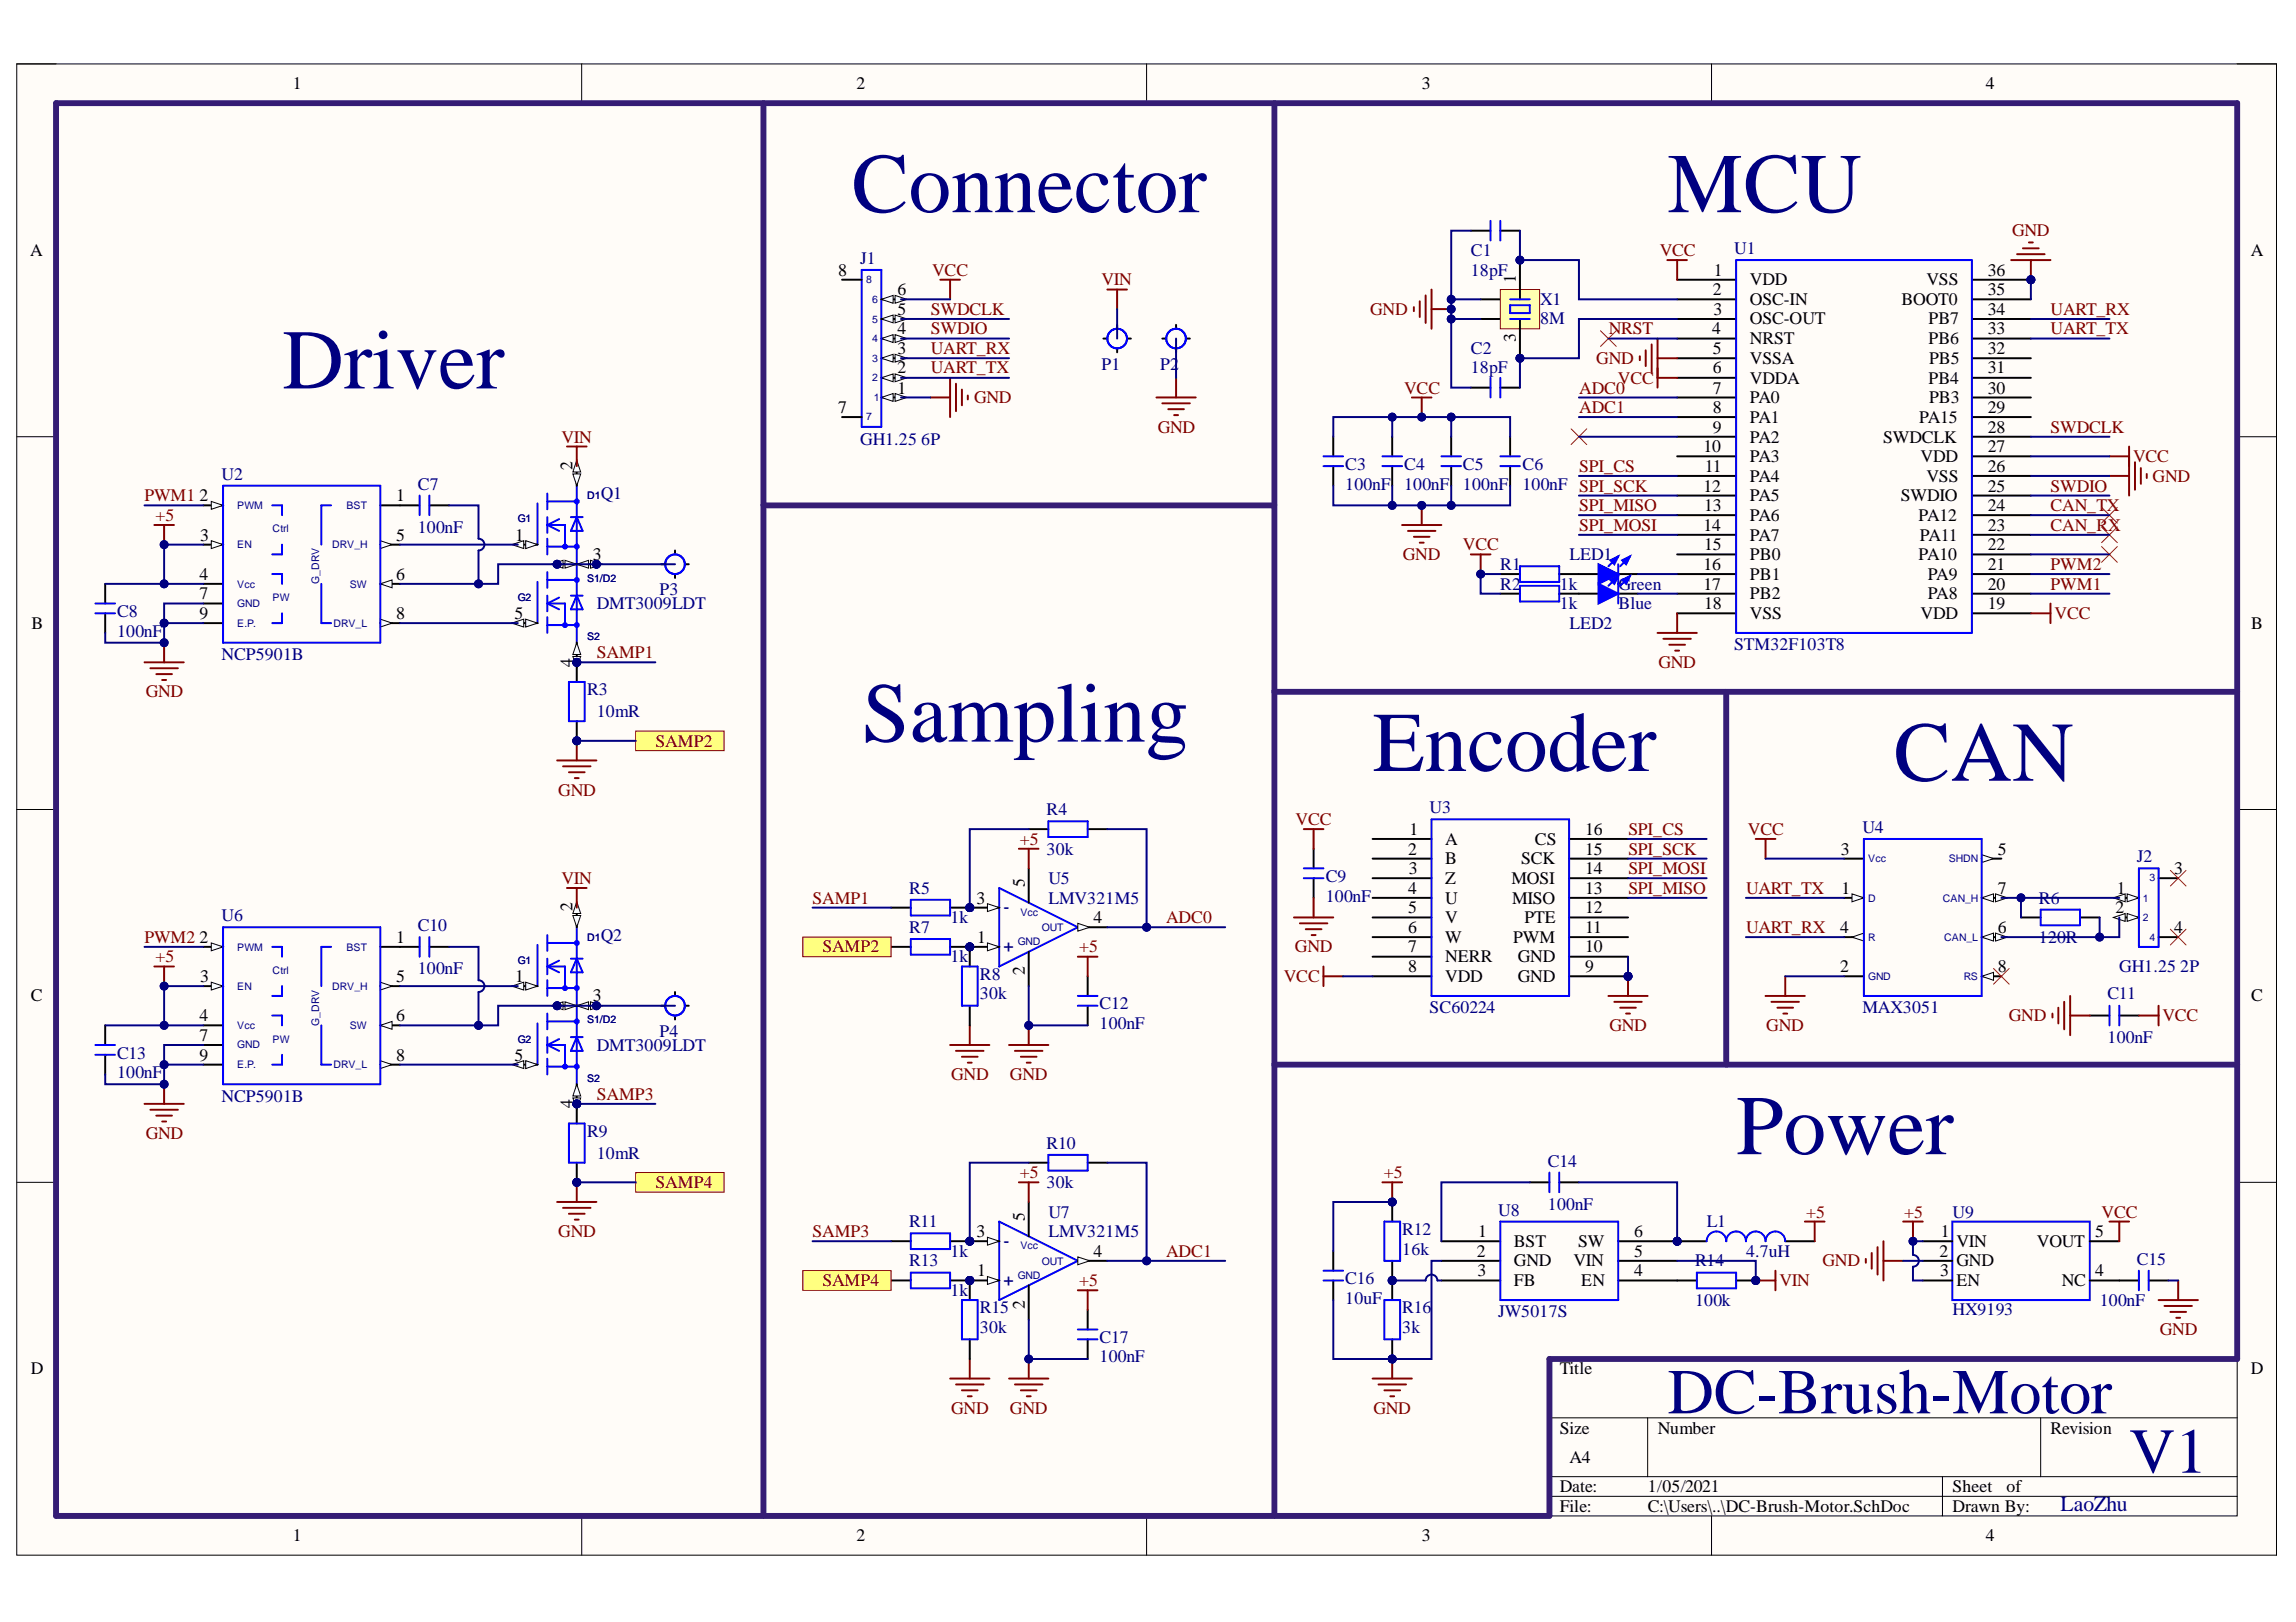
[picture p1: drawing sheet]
<svg xmlns="http://www.w3.org/2000/svg" width="297mm" height="210mm" viewBox="0 0 297 210" stroke-linecap="round" stroke-linejoin="round" font-family="sans-serif">
<defs><g id="words">
<g font-size="11" fill="#000080">
<text x="110.2" y="27.5">Connector</text>
<text x="215.7" y="27.5">MCU</text>
<text x="36.5" y="50.3">Driver</text>
<text x="111.5" y="96">Sampling</text>
<text x="177.6" y="99.8">Encoder</text>
<text x="245" y="101">CAN</text>
<text x="224.6" y="149.4">Power</text>
</g>
<g font-size="8.3" fill="#000080">
<text x="215.7" y="182.9">DC-Brush-Motor</text>
<text x="275.4" y="190.6">V1</text>
</g>
<text font-size="2.8" fill="#000080" x="266.6" y="195.6">LaoZhu</text>
<g font-size="2.3">
<text x="37.9" y="11.6">1</text>
<text x="110.8" y="11.6">2</text>
<text x="183.9" y="11.6">3</text>
<text x="256.9" y="11.6">4</text>
<text x="3.9" y="33.1">A</text>
<text x="108.4" y="35.7">8</text>
<text x="221.7" y="35.7">1</text>
<text x="257.2" y="35.7">36</text>
<text x="291.2" y="33.1">A</text>
<text x="116.1" y="40.7">5</text>
<text x="116.1" y="38.2">6</text>
<text x="196.1" y="36.7" transform="rotate(-90 196.1 36.7)">1</text>
<text x="221.6" y="38.2">2</text>
<text x="221.7" y="40.7">3</text>
<text x="226.4" y="36.9">VDD</text>
<text x="226.4" y="39.5">OSC-IN</text>
<text x="226.4" y="42">OSC-OUT</text>
<text x="246" y="39.5">BOOT0</text>
<text x="249.2" y="36.9">VSS</text>
<text x="249.5" y="42">PB7</text>
<text x="257.2" y="40.7">34</text>
<text x="257.2" y="38.2">35</text>
<text x="116.1" y="45.8">3</text>
<text x="116.1" y="43.3">4</text>
<text x="196.1" y="44.3" transform="rotate(-90 196.1 44.3)">3</text>
<text x="221.5" y="43.3">4</text>
<text x="221.6" y="45.8">5</text>
<text x="226.4" y="44.5">NRST</text>
<text x="226.4" y="47.1">VSSA</text>
<text x="249.5" y="44.5">PB6</text>
<text x="249.6" y="47.1">PB5</text>
<text x="257.2" y="45.8">32</text>
<text x="257.2" y="43.3">33</text>
<text x="108.4" y="53.5">7</text>
<text x="116.1" y="50.9">1</text>
<text x="116.1" y="48.3">2</text>
<text x="221.6" y="48.3">6</text>
<text x="221.6" y="50.9">7</text>
<text x="221.6" y="53.5">8</text>
<text x="226.4" y="49.7">VDDA</text>
<text x="226.4" y="52.2">PA0</text>
<text x="249.5" y="49.7">PB4</text>
<text x="249.6" y="52.2">PB3</text>
<text x="257.2" y="53.5">29</text>
<text x="257.2" y="50.9">30</text>
<text x="257.2" y="48.3">31</text>
<text x="220.4" y="58.5">10</text>
<text x="221.6" y="56">9</text>
<text x="226.4" y="54.7">PA1</text>
<text x="226.4" y="57.3">PA2</text>
<text x="226.4" y="59.8">PA3</text>
<text x="243.6" y="57.3">SWDCLK</text>
<text x="248.3" y="54.7">PA15</text>
<text x="248.5" y="59.8">VDD</text>
<text x="257.2" y="58.5">27</text>
<text x="257.2" y="56">28</text>
<text x="25.8" y="64.9">2</text>
<text x="51.2" y="64.9">1</text>
<text x="74.1" y="60.8" transform="rotate(-90 74.1 60.8)">2</text>
<text x="220.4" y="63.6">12</text>
<text x="220.6" y="61.1">11</text>
<text x="226.4" y="62.3">PA4</text>
<text x="226.4" y="64.9">PA5</text>
<text x="245.9" y="64.9">SWDIO</text>
<text x="249.2" y="62.3">VSS</text>
<text x="257.2" y="63.6">25</text>
<text x="257.2" y="61.1">26</text>
<text x="25.9" y="70">3</text>
<text x="51.2" y="70">5</text>
<text x="66.6" y="70">1</text>
<text x="220.4" y="68.7">14</text>
<text x="220.5" y="66.1">13</text>
<text x="220.5" y="71.2">15</text>
<text x="226.4" y="67.4">PA6</text>
<text x="226.4" y="70">PA7</text>
<text x="248.2" y="67.4">PA12</text>
<text x="248.4" y="70">PA11</text>
<text x="257.2" y="71.2">22</text>
<text x="257.2" y="68.7">23</text>
<text x="257.2" y="66.1">24</text>
<text x="25.8" y="75">4</text>
<text x="25.8" y="77.6">7</text>
<text x="51.2" y="75">6</text>
<text x="76.7" y="72.5">3</text>
<text x="220.4" y="73.8">16</text>
<text x="220.4" y="76.3">17</text>
<text x="226.4" y="72.5">PB0</text>
<text x="226.4" y="75">PB1</text>
<text x="226.4" y="77.6">PB2</text>
<text x="248.2" y="72.5">PA10</text>
<text x="249.4" y="77.6">PA8</text>
<text x="249.4" y="75">PA9</text>
<text x="257.2" y="76.3">20</text>
<text x="257.2" y="73.8">21</text>
<text x="4.1" y="81.4">B</text>
<text x="25.8" y="80.1">9</text>
<text x="51.2" y="80.1">8</text>
<text x="66.6" y="80.1">5</text>
<text x="220.5" y="78.8">18</text>
<text x="226.4" y="80.1">VSS</text>
<text x="248.5" y="80.1">VDD</text>
<text x="257.2" y="78.8">19</text>
<text x="291.3" y="81.4">B</text>
<text x="74.1" y="86.3" transform="rotate(-90 74.1 86.3)">4</text>
<text x="182.2" y="110.6">2</text>
<text x="182.2" y="113.1">3</text>
<text x="182.3" y="108.1">1</text>
<text x="187" y="109.3">A</text>
<text x="187" y="111.9">B</text>
<text x="196.8" y="111.9">SCK</text>
<text x="198.6" y="109.3">CS</text>
<text x="205.1" y="113.1">14</text>
<text x="205.1" y="110.6">15</text>
<text x="205.1" y="108.1">16</text>
<text x="238.1" y="110.6">3</text>
<text x="258.4" y="110.6">5</text>
<text x="281.3" y="113.1">3</text>
<text x="74.1" y="117.9" transform="rotate(-90 74.1 117.9)">2</text>
<text x="126.3" y="116.9">3</text>
<text x="132.6" y="114.8" transform="rotate(-90 132.6 114.8)">5</text>
<text x="141.5" y="119.5">4</text>
<text x="182.2" y="115.7">4</text>
<text x="182.2" y="118.2">5</text>
<text x="187" y="114.4">Z</text>
<text x="187" y="116.9">U</text>
<text x="187" y="119.5">V</text>
<text x="195.5" y="114.4">MOSI</text>
<text x="195.6" y="116.9">MISO</text>
<text x="197.2" y="119.5">PTE</text>
<text x="205.1" y="118.2">12</text>
<text x="205.1" y="115.7">13</text>
<text x="238.2" y="115.7">1</text>
<text x="258.4" y="115.7">7</text>
<text x="273.7" y="118.2">2</text>
<text x="273.8" y="115.7">1</text>
<text x="25.8" y="122">2</text>
<text x="51.2" y="122">1</text>
<text x="126.4" y="122">1</text>
<text x="182.2" y="120.7">6</text>
<text x="182.2" y="123.3">7</text>
<text x="182.2" y="125.8">8</text>
<text x="187" y="122">W</text>
<text x="187" y="124.5">NERR</text>
<text x="195.8" y="122">PWM</text>
<text x="196.4" y="124.5">GND</text>
<text x="205.1" y="125.8">9</text>
<text x="205.1" y="123.3">10</text>
<text x="205.1" y="120.7">11</text>
<text x="238.1" y="125.8">2</text>
<text x="238.1" y="120.7">4</text>
<text x="258.4" y="120.7">6</text>
<text x="258.4" y="125.8">8</text>
<text x="281.3" y="120.7">4</text>
<text x="4" y="129.6">C</text>
<text x="25.9" y="127.1">3</text>
<text x="51.2" y="127.1">5</text>
<text x="66.6" y="127.1">1</text>
<text x="76.7" y="129.6">3</text>
<text x="132.6" y="126.2" transform="rotate(-90 132.6 126.2)">2</text>
<text x="187" y="127.1">VDD</text>
<text x="196.4" y="127.1">GND</text>
<text x="291.3" y="129.6">C</text>
<text x="25.8" y="132.1">4</text>
<text x="25.8" y="134.7">7</text>
<text x="25.8" y="137.3">9</text>
<text x="51.2" y="132.1">6</text>
<text x="51.2" y="137.3">8</text>
<text x="66.6" y="137.3">5</text>
<text x="74.1" y="143.4" transform="rotate(-90 74.1 143.4)">4</text>
<text x="126.3" y="160.1">3</text>
<text x="132.6" y="158" transform="rotate(-90 132.6 158)">5</text>
<text x="191.2" y="160.1">1</text>
<text x="195.9" y="161.4">BST</text>
<text x="204.2" y="161.4">SW</text>
<text x="211.4" y="160.1">6</text>
<text x="251.1" y="160.1">1</text>
<text x="253.1" y="161.4">VIN</text>
<text x="263.5" y="161.4">VOUT</text>
<text x="271" y="160.1">5</text>
<text x="126.4" y="165.2">1</text>
<text x="141.5" y="162.6">4</text>
<text x="191" y="162.6">2</text>
<text x="191.1" y="165.2">3</text>
<text x="195.9" y="163.9">GND</text>
<text x="195.9" y="166.4">FB</text>
<text x="203.6" y="163.9">VIN</text>
<text x="204.6" y="166.4">EN</text>
<text x="211.4" y="165.2">4</text>
<text x="211.4" y="162.6">5</text>
<text x="250.9" y="162.6">2</text>
<text x="251" y="165.2">3</text>
<text x="253.1" y="163.9">GND</text>
<text x="253.1" y="166.4">EN</text>
<text x="266.7" y="166.4">NC</text>
<text x="271" y="165.2">4</text>
<text x="132.6" y="169.4" transform="rotate(-90 132.6 169.4)">2</text>
<text x="4" y="177.8">D</text>
<text x="201.8" y="177.8">Title</text>
<text x="291.2" y="177.8">D</text>
<text x="201.8" y="185.5">Size</text>
<text x="214.5" y="185.5">Number</text>
<text x="265.3" y="185.5">Revision</text>
<text x="203.1" y="189.3">A4</text>
<text x="201.8" y="193.1">Date:</text>
<text x="201.8" y="195.7">File:</text>
<text x="213.2" y="193.1">1/05/2021</text>
<text x="213.2" y="195.7">C:\Users\..\DC-Brush-Motor.SchDoc</text>
<text x="252.6" y="193.1">Sheet</text>
<text x="252.6" y="195.7">Drawn By:</text>
<text x="259.6" y="193.1">of</text>
<text x="37.9" y="199.5">1</text>
<text x="110.8" y="199.5">2</text>
<text x="183.9" y="199.5">3</text>
<text x="256.9" y="199.5">4</text>
</g>
<g font-size="2.3" fill="#000080">
<text x="111.3" y="34.1">J1</text>
<text x="190.3" y="35.7">18pF</text>
<text x="190.3" y="33.1">C1</text>
<text x="224.4" y="32.9">U1</text>
<text x="199.2" y="39.5">X1</text>
<text x="199.2" y="42">8M</text>
<text x="142.5" y="47.8">P1</text>
<text x="150.1" y="47.8">P2</text>
<text x="190.3" y="45.8">C2</text>
<text x="190.3" y="48.3">18pF</text>
<text x="111.3" y="57.5">GH1.25</text>
<text x="119.2" y="57.5">6P</text>
<text x="28.7" y="62.1">U2</text>
<text x="54" y="63.4">C7</text>
<text x="77.7" y="64.6">Q1</text>
<text x="174" y="63.4">100nF</text>
<text x="174" y="60.8">C3</text>
<text x="181.7" y="63.4">100nF</text>
<text x="181.7" y="60.8">C4</text>
<text x="189.3" y="63.4">100nF</text>
<text x="189.3" y="60.8">C5</text>
<text x="197" y="63.4">100nF SPI_SCK</text>
<text x="197" y="60.8">C6</text>
<text x="54" y="68.9">100nF</text>
<text x="85.3" y="77">P3</text>
<text x="194.1" y="73.8">R1</text>
<text x="194.1" y="76.3">R2</text>
<text x="201.8" y="76.3">1k</text>
<text x="203.1" y="72.5">LED1</text>
<text x="209.4" y="76.3">Green</text>
<text x="15.1" y="82.4">100nF</text>
<text x="15.1" y="79.8">C8</text>
<text x="77.2" y="78.8">DMT3009LDT</text>
<text x="201.8" y="78.8">1k</text>
<text x="203.1" y="81.4">LED2</text>
<text x="209.4" y="78.8">Blue</text>
<text x="28.7" y="85.4">NCP5901B</text>
<text x="75.9" y="90">R3</text>
<text x="224.4" y="84.1">STM32F103T8</text>
<text x="77.2" y="92.8">10mR</text>
<text x="135.4" y="105.5">R4</text>
<text x="185" y="105.3">U3</text>
<text x="240.9" y="107.8">U4</text>
<text x="135.4" y="110.6">30k</text>
<text x="276.5" y="111.6">J2</text>
<text x="28.7" y="119.2">U6</text>
<text x="117.6" y="115.7">R5</text>
<text x="123" y="119.5">1k</text>
<text x="129.8" y="118.2">-</text>
<text x="135.7" y="114.4">U5</text>
<text x="135.7" y="116.9">LMV321M5</text>
<text x="171.5" y="116.7">100nF</text>
<text x="171.5" y="114.1">C9</text>
<text x="263.8" y="116.9">R6</text>
<text x="54" y="120.5">C10</text>
<text x="77.7" y="121.7">Q2</text>
<text x="117.6" y="120.7">R7</text>
<text x="123" y="124.5">1k</text>
<text x="129.8" y="123.3">+</text>
<text x="263.8" y="122">120R</text>
<text x="274.2" y="125.8">GH1.25</text>
<text x="282.1" y="125.8">2P</text>
<text x="54" y="126">100nF</text>
<text x="126.8" y="129.3">30k</text>
<text x="126.8" y="126.8">R8</text>
<text x="142.2" y="130.6">C12</text>
<text x="185" y="131.1">SC60224</text>
<text x="240.9" y="131.1">MAX3051</text>
<text x="272.7" y="129.3">C11</text>
<text x="15.1" y="137">C13</text>
<text x="77.2" y="136">DMT3009LDT</text>
<text x="85.3" y="134.2">P4</text>
<text x="142.2" y="133.1">100nF</text>
<text x="272.7" y="134.9">100nF</text>
<text x="15.1" y="139.6">100nF</text>
<text x="28.7" y="142.6">NCP5901B</text>
<text x="75.9" y="147.2">R9</text>
<text x="77.2" y="150">10mR</text>
<text x="135.4" y="148.7">R10</text>
<text x="135.4" y="153.8">30k</text>
<text x="200.3" y="151">C14</text>
<text x="117.6" y="158.8">R11</text>
<text x="129.8" y="161.4">-</text>
<text x="135.7" y="157.6">U7</text>
<text x="135.7" y="160.1">LMV321M5</text>
<text x="181.4" y="159.8">R12</text>
<text x="193.8" y="157.3">U8</text>
<text x="200.3" y="156.5">100nF</text>
<text x="220.8" y="158.8">L1</text>
<text x="252.6" y="157.6">U9</text>
<text x="117.6" y="163.9">R13</text>
<text x="123" y="162.6">1k</text>
<text x="123" y="167.7">1k</text>
<text x="129.8" y="166.4">+</text>
<text x="174" y="166.2">C16</text>
<text x="181.4" y="162.4">16k</text>
<text x="219.3" y="163.9">R14</text>
<text x="225.9" y="162.6">4.7uH</text>
<text x="276.5" y="163.6">C15</text>
<text x="126.8" y="172.5">30k</text>
<text x="126.8" y="170">R15</text>
<text x="142.2" y="173.8">C17</text>
<text x="174" y="168.7">10uF</text>
<text x="181.4" y="172.5">3k</text>
<text x="181.4" y="170">R16</text>
<text x="193.8" y="170.5">JW5017S</text>
<text x="219.3" y="169">100k</text>
<text x="252.6" y="170.2">HX9193</text>
<text x="271.6" y="169">100nF</text>
<text x="142.2" y="176.3">100nF</text>
</g>
<g font-size="2.3" fill="#800000">
<text x="120.6" y="35.7">VCC</text>
<text x="214.7" y="33.1">VCC</text>
<text x="260.3" y="30.6">GND</text>
<text x="120.4" y="40.7">SWDCLK</text>
<text x="142.5" y="36.9">VIN</text>
<text x="177.3" y="40.7">GND</text>
<text x="265.3" y="40.7">UART_RX</text>
<text x="120.4" y="45.8">UART_RX</text>
<text x="120.4" y="43.3">SWDIO</text>
<text x="206.5" y="47.1">GND</text>
<text x="208.1" y="43.3">NRST</text>
<text x="265.3" y="43.3">UART_TX</text>
<text x="120.4" y="48.3">UART_TX</text>
<text x="126" y="52.2">GND</text>
<text x="181.7" y="50.9">VCC</text>
<text x="204.3" y="50.9">ADC0</text>
<text x="204.3" y="53.5">ADC1</text>
<text x="209.3" y="49.7">VCC</text>
<text x="72.6" y="57.3">VIN</text>
<text x="149.8" y="56">GND</text>
<text x="265.3" y="56">SWDCLK</text>
<text x="276" y="59.8">VCC</text>
<text x="18.7" y="64.9">PWM1</text>
<text x="204.3" y="61.1">SPI_CS</text>
<text x="265.3" y="63.6">SWDIO</text>
<text x="278.5" y="62.3">GND</text>
<text x="20.1" y="67.4">+5</text>
<text x="189.3" y="71.2">VCC</text>
<text x="204.3" y="68.7">SPI_MOSI</text>
<text x="204.3" y="66.1">SPI_MISO</text>
<text x="265.3" y="68.7">CAN_RX</text>
<text x="265.3" y="66.1">CAN_TX</text>
<text x="181.5" y="72.5">GND</text>
<text x="265.3" y="76.3">PWM1</text>
<text x="265.3" y="73.8">PWM2</text>
<text x="265.8" y="80.1">VCC</text>
<text x="77.2" y="85.2">SAMP1</text>
<text x="214.6" y="86.4">GND</text>
<text x="18.9" y="90.2">GND</text>
<text x="84.8" y="96.6">SAMP2</text>
<text x="72.2" y="103">GND</text>
<text x="167.6" y="106.8">VCC</text>
<text x="131.9" y="109.3">+5</text>
<text x="210.7" y="108.1">SPI_CS</text>
<text x="210.7" y="110.6">SPI_SCK</text>
<text x="210.7" y="113.1">SPI_MOSI</text>
<text x="226.1" y="108.1">VCC</text>
<text x="72.6" y="114.4">VIN</text>
<text x="105.1" y="116.9">SAMP1</text>
<text x="150.9" y="119.5">ADC0</text>
<text x="210.7" y="115.7">SPI_MISO</text>
<text x="225.9" y="115.7">UART_TX</text>
<text x="18.7" y="122">PWM2</text>
<text x="20.1" y="124.5">+5</text>
<text x="106.4" y="123.3">SAMP2</text>
<text x="139.6" y="123.3">+5</text>
<text x="167.5" y="123.3">GND</text>
<text x="225.9" y="120.7">UART_RX</text>
<text x="166.1" y="127.1">VCC</text>
<text x="208.2" y="133.4">GND</text>
<text x="228.5" y="133.4">GND</text>
<text x="259.9" y="132.1">GND</text>
<text x="279.8" y="132.1">VCC</text>
<text x="77.2" y="142.4">SAMP3</text>
<text x="123" y="139.8">GND</text>
<text x="130.7" y="139.8">GND</text>
<text x="18.9" y="147.4">GND</text>
<text x="84.8" y="153.8">SAMP4</text>
<text x="131.9" y="152.5">+5</text>
<text x="179" y="152.5">+5</text>
<text x="72.2" y="160.1">GND</text>
<text x="105.1" y="160.1">SAMP3</text>
<text x="233.7" y="157.6">+5</text>
<text x="246.4" y="157.6">+5</text>
<text x="271.9" y="157.6">VCC</text>
<text x="106.4" y="166.4">SAMP4</text>
<text x="139.6" y="166.4">+5</text>
<text x="150.9" y="162.6">ADC1</text>
<text x="230.2" y="166.4">VIN</text>
<text x="235.8" y="163.9">GND</text>
<text x="279.4" y="172.8">GND</text>
<text x="123" y="183">GND</text>
<text x="130.7" y="183">GND</text>
<text x="177.7" y="183">GND</text>
</g>
<g font-size="1.4" fill="#000080">
<text x="112.1" y="36.7">8</text>
<text x="112.8" y="41.7">5</text>
<text x="112.8" y="39.2">6</text>
<text x="112.8" y="46.8">3</text>
<text x="112.8" y="44.3">4</text>
<text x="112.8" y="49.3">2</text>
<text x="113.1" y="51.9">1</text>
<text x="112.1" y="54.4">7</text>
<text x="30.7" y="65.8">PWM</text>
<text x="44.8" y="65.8">BST</text>
<text x="75.9" y="64.5">D1</text>
<text x="30.7" y="70.9">EN</text>
<text x="35.3" y="68.9">Ctrl</text>
<text x="43" y="70.9">DRV_H</text>
<text x="67" y="67.6">G1</text>
<text x="30.7" y="76">Vcc</text>
<text x="35.3" y="77.8">PW</text>
<text x="41.3" y="75.5" transform="rotate(-90 41.3 75.5)">G_DRV</text>
<text x="45.2" y="76">SW</text>
<text x="67" y="77.8">G2</text>
<text x="75.9" y="75.3">S1/D2</text>
<text x="30.7" y="78.6">GND</text>
<text x="30.7" y="81.1">E.P.</text>
<text x="43.1" y="81.1">DRV_L</text>
<text x="75.9" y="82.9">S2</text>
<text x="241.7" y="111.5">Vcc</text>
<text x="252.1" y="111.5">SHDN</text>
<text x="132" y="118.5">Vcc</text>
<text x="241.7" y="116.7">D</text>
<text x="251.3" y="116.7">CAN_H</text>
<text x="277.2" y="116.7">1</text>
<text x="277.2" y="119.2">2</text>
<text x="278.1" y="114">3</text>
<text x="30.7" y="123">PWM</text>
<text x="44.8" y="123">BST</text>
<text x="67" y="124.8">G1</text>
<text x="75.9" y="121.7">D1</text>
<text x="131.7" y="122.3">GND</text>
<text x="134.8" y="120.5">OUT</text>
<text x="241.7" y="121.7">R</text>
<text x="251.5" y="121.7">CAN_L</text>
<text x="278.1" y="121.7">4</text>
<text x="30.7" y="128.1">EN</text>
<text x="35.3" y="126">Ctrl</text>
<text x="43" y="128.1">DRV_H</text>
<text x="241.7" y="126.8">GND</text>
<text x="254" y="126.8">RS</text>
<text x="30.7" y="133.1">Vcc</text>
<text x="30.7" y="135.7">GND</text>
<text x="35.3" y="134.9">PW</text>
<text x="41.3" y="132.7" transform="rotate(-90 41.3 132.7)">G_DRV</text>
<text x="45.2" y="133.1">SW</text>
<text x="67" y="134.9">G2</text>
<text x="75.9" y="132.4">S1/D2</text>
<text x="30.7" y="138.2">E.P.</text>
<text x="43.1" y="138.2">DRV_L</text>
<text x="75.9" y="140">S2</text>
<text x="132" y="161.7">Vcc</text>
<text x="131.7" y="165.5">GND</text>
<text x="134.8" y="163.6">OUT</text>
</g>
</g></defs>
<path d="M2.2 8.3h292.3v193h-292.3z" fill-rule="evenodd" fill="#fffcf8"/>
<path d="M2.2 8.3h292.3v193h-292.3z" fill="none" stroke="#000" stroke-width=".13"/>
<path d="M7.3 13.3h282.1v182.9h-282.1z" fill-rule="evenodd" fill="#fffcf8"/>
<g fill="none" stroke="#000" stroke-width=".13">
<path d="M2.2 8.3h5.1M7.3 13.3h282.1v182.9h-282.1zM75.3 8.3v5M148.3 8.3v5M221.4 8.3v5M289.4 8.3h5.1v5M2.2 56.5h5.1M289.4 56.5h5.1M2.2 104.8h5.1M289.4 104.8h5.1M2.2 153h5.1M289.4 153h5.1"/>
<path d="M289.4 175.9h-88.9v20.3M75.3 196.2v5.1M148.3 196.2v5.1M200.5 183.5h88.9M200.5 191.1h88.9M200.5 193.6h88.9M213.2 183.5v7.6M221.4 196.2v5.1M251.3 191.1v5.1M264 183.5v7.6M294.5 196.2v5.1"/>
</g>
<circle cx="262.7" cy="36.2" r=".51" fill="#000080"/>
<circle cx="262.7" cy="36.2" r=".51" fill="none" stroke="#000080" stroke-width=".13"/>
<g fill="none" stroke="#000" stroke-width=".25">
<path d="M217 36.2h7.6M217 38.7h7.6M255.1 36.2h7.6M255.1 38.7h7.6M217 41.3h7.6M217 43.8h7.6M217 46.4h7.6M217 48.9h7.6M217 51.4h7.6M217 54h7.6M217 56.5h7.6M217 59.1h7.6"/>
<path d="M255.1 41.3h7.6M255.1 43.8h7.6M255.1 46.4h7.6M255.1 48.9h7.6M255.1 51.4h7.6M255.1 54h7.6M255.1 56.5h7.6M255.1 59.1h7.6M217 61.6h7.6M217 64.1h7.6M217 66.7h7.6M217 69.2h7.6"/>
<path d="M217 71.7h7.6M217 74.3h7.6M217 76.8h7.6M217 79.4h7.6M255.1 61.6h7.6M255.1 64.1h7.6M255.1 66.7h7.6M255.1 69.2h7.6M255.1 71.7h7.6M255.1 74.3h7.6M255.1 76.8h7.6M255.1 79.4h7.6"/>
</g>
<circle cx="262.7" cy="36.2" r=".51" fill="#000080"/>
<circle cx="262.7" cy="36.2" r=".51" fill="none" stroke="#000080" stroke-width=".13"/>
<path d="M224.6 33.7h30.5v48.2h-30.5z" fill="none" stroke="#00f" stroke-width=".25"/>
<circle cx="210.6" cy="126.3" r=".51" fill="#000080"/>
<circle cx="210.6" cy="126.3" r=".51" fill="none" stroke="#000080" stroke-width=".13"/>
<path d="M177.6 108.6h7.6M177.6 111.1h7.6M177.6 113.6h7.6M177.6 116.2h7.6M177.6 118.7h7.6M177.6 121.3h7.6M177.6 123.8h7.6M177.6 126.3h7.6M203 126.3h7.6" fill="none" stroke="#000" stroke-width=".25"/>
<circle cx="210.6" cy="126.3" r=".51" fill="#000080"/>
<circle cx="210.6" cy="126.3" r=".51" fill="none" stroke="#000080" stroke-width=".13"/>
<path d="M203 118.7h7.6M203 116.2h7.6M203 113.6h7.6M203 111.1h7.6M203 108.6h7.6M203 123.8h7.6M203 121.3h7.6" fill="none" stroke="#000" stroke-width=".25"/>
<path d="M185.2 106h17.8v22.9h-17.8z" fill="none" stroke="#00f" stroke-width=".25"/>
<g fill="none" stroke="#800000" stroke-width=".25">
<path d="M215.7 33.7h2.5M217 33.7v2.5M260.2 33.7h5.1M261 32.9h3.5M261.7 32.1h2.1M262.5 31.4h.5M262.7 33.7v2.5M214.4 47.6v2.6M214.4 48.9h2.6M272.9 59.1h2.5M275.4 57.8v6.3M276.2 59.8v3.6"/>
<path d="M217 79.4v2.5M262.7 79.4h2.6M265.3 78.1v2.5M272.9 61.6h2.5M277 60.6v2M277.7 61.3v.6M214.4 81.9h5.1M215.2 82.7h3.6M216 83.4h2M216.7 84.2h.5M171.2 125.1v2.5M171.2 126.3h2.6"/>
</g>
<circle cx="262.7" cy="36.2" r=".51" fill="#000080"/>
<circle cx="262.7" cy="36.2" r=".51" fill="none" stroke="#000080" stroke-width=".13"/>
<path d="M212.1 46.1v.5M212.9 45.3v2.1M213.7 44.6v3.5M214.4 43.8v5.1M214.4 46.4h2.6M208.1 128.9h5.1M208.8 129.6h3.6M209.6 130.4h2M210.4 131.2h.5M210.6 126.3v2.6" fill="none" stroke="#800000" stroke-width=".25"/>
<circle cx="210.6" cy="126.3" r=".51" fill="#000080"/>
<circle cx="210.6" cy="126.3" r=".51" fill="none" stroke="#000080" stroke-width=".13"/>
<path d="M238.6 116.2h2.5" fill="none" stroke="#000" stroke-width=".25"/>
<path d="M239.6 115.7l1.5 .5-1.5 .5z" fill="#f8fcff"/>
<path d="M239.6 115.7l1.5 .5-1.5 .5z" fill="none" stroke="#000" stroke-width=".13"/>
<path d="M238.6 111.1h2.5M238.6 126.3h2.5M238.6 121.3h2.5" fill="none" stroke="#000" stroke-width=".25"/>
<path d="M239.6 121.3l1.5-.5v1z" fill="#f8fcff"/>
<path d="M239.6 121.3l1.5-.5v1z" fill="none" stroke="#000" stroke-width=".13"/>
<path d="M256.4 111.1h2.5" fill="none" stroke="#000" stroke-width=".25"/>
<path d="M256.4 110.6l1.5 .5-1.5 .5z" fill="#f8fcff"/>
<path d="M256.4 110.6l1.5 .5-1.5 .5z" fill="none" stroke="#000" stroke-width=".13"/>
<path d="M256.4 121.3h2.5" fill="none" stroke="#000" stroke-width=".25"/>
<path d="M256.4 121.3l1.5-.5v1z" fill="#f8fcff"/>
<path d="M256.4 121.3l1.5-.5v1z" fill="none" stroke="#000" stroke-width=".13"/>
<path d="M258.2 120.8l1.5 .5-1.5 .5z" fill="#f8fcff"/>
<path d="M258.2 120.8l1.5 .5-1.5 .5z" fill="none" stroke="#000" stroke-width=".13"/>
<path d="M256.4 116.2h2.5" fill="none" stroke="#000" stroke-width=".25"/>
<path d="M256.4 116.2l1.5-.5v1z" fill="#f8fcff"/>
<path d="M256.4 116.2l1.5-.5v1z" fill="none" stroke="#000" stroke-width=".13"/>
<path d="M258.2 115.7l1.5 .5-1.5 .5z" fill="#f8fcff"/>
<path d="M258.2 115.7l1.5 .5-1.5 .5z" fill="none" stroke="#000" stroke-width=".13"/>
<path d="M256.4 126.3h2.5" fill="none" stroke="#000" stroke-width=".25"/>
<path d="M256.4 126.3l1.5-.5v1.1z" fill="#f8fcff"/>
<path d="M256.4 126.3l1.5-.5v1.1z" fill="none" stroke="#000" stroke-width=".13"/>
<path d="M241.1 108.6h15.3v20.3h-15.3z" fill="none" stroke="#00f" stroke-width=".25"/>
<path d="M227.1 108.6h2.6M228.4 108.6v2.5M228.4 128.9h5.1M229.2 129.6h3.5M229.9 130.4h2.1M230.7 131.2h.5M231 126.3v2.6" fill="none" stroke="#800000" stroke-width=".25"/>
<path d="M274.2 116.2h2.5" fill="none" stroke="#000" stroke-width=".25"/>
<path d="M275.2 115.7l1.5 .5-1.5 .5z" fill="#f8fcff"/>
<path d="M275.2 115.7l1.5 .5-1.5 .5z" fill="none" stroke="#000" stroke-width=".13"/>
<path d="M273.4 116.2l1.5-.5v1z" fill="#f8fcff"/>
<path d="M273.4 116.2l1.5-.5v1z" fill="none" stroke="#000" stroke-width=".13"/>
<path d="M274.2 118.7h2.5" fill="none" stroke="#000" stroke-width=".25"/>
<path d="M275.2 118.2l1.5 .5-1.5 .5z" fill="#f8fcff"/>
<path d="M275.2 118.2l1.5 .5-1.5 .5z" fill="none" stroke="#000" stroke-width=".13"/>
<path d="M273.4 118.7l1.5-.5v1z" fill="#f8fcff"/>
<path d="M273.4 118.7l1.5-.5v1z" fill="none" stroke="#000" stroke-width=".13"/>
<path d="M204.3 74.3h2.5M209.4 74.3h2.5M261.5 118.7h2.5M269.1 118.7h2.5M279.3 113.6h2.5M279.3 121.3h2.5" fill="none" stroke="#000" stroke-width=".25"/>
<path d="M264 117.7h5.1v2h-5.1zM276.7 112.4h2.6v10.1h-2.6z" fill="none" stroke="#00f" stroke-width=".25"/>
<path d="M280.8 112.6l2 2.1M282.8 112.6l-2 2.1M280.8 120.2l2 2.1M282.8 120.2l-2 2.1" fill="none" stroke="#f00" stroke-width=".13"/>
<path d="M206.8 73l2.6 1.3-2.6 1.3z" fill="#00f"/>
<path d="M206.8 73l2.6 1.3-2.6 1.3zM209.4 72l-1.3 1.3M210.9 72l-1.3 1.3" fill="none" stroke="#00f" stroke-width=".25"/>
<path d="M208.3 72.5l1.1-.5-.6 1z" fill="#00f"/>
<path d="M208.3 72.5l1.1-.5-.6 1z" fill="none" stroke="#00f" stroke-width=".25"/>
<path d="M209.9 72.5l1-.5-.5 1z" fill="#00f"/>
<path d="M209.4 73v2.6M209.9 72.5l1-.5-.5 1z" fill="none" stroke="#00f" stroke-width=".25"/>
<path d="M204.3 76.8h2.5M209.4 76.8h2.5" fill="none" stroke="#000" stroke-width=".25"/>
<path d="M206.8 75.6l2.6 1.2-2.6 1.3z" fill="#00f"/>
<path d="M206.8 75.6l2.6 1.2-2.6 1.3zM209.4 74.5l-1.3 1.3M210.9 74.5l-1.3 1.3" fill="none" stroke="#00f" stroke-width=".25"/>
<path d="M208.3 75.1l1.1-.6-.6 1.1z" fill="#00f"/>
<path d="M208.3 75.1l1.1-.6-.6 1.1z" fill="none" stroke="#00f" stroke-width=".25"/>
<path d="M209.9 75.1l1-.6-.5 1.1z" fill="#00f"/>
<path d="M196.6 73.3h5.1v2h-5.1zM196.6 75.8h5.1v2h-5.1zM209.4 75.6v2.5M209.9 75.1l1-.6-.5 1.1z" fill="none" stroke="#00f" stroke-width=".25"/>
<path d="M194.1 74.3h2.5M194.1 76.8h2.5M201.7 74.3h2.6M201.7 76.8h2.6" fill="none" stroke="#000" stroke-width=".25"/>
<path d="M190.3 71.7h2.5M191.6 71.7v2.6" fill="none" stroke="#800000" stroke-width=".25"/>
<circle cx="191.6" cy="74.3" r=".51" fill="#000080"/>
<circle cx="191.6" cy="74.3" r=".51" fill="none" stroke="#000080" stroke-width=".13"/>
<circle cx="196.6" cy="33.7" r=".51" fill="#000080"/>
<circle cx="196.6" cy="33.7" r=".51" fill="none" stroke="#000080" stroke-width=".13"/>
<circle cx="196.6" cy="46.4" r=".51" fill="#000080"/>
<circle cx="196.6" cy="46.4" r=".51" fill="none" stroke="#000080" stroke-width=".13"/>
<path d="M191.6 38.7h2.5M191.6 41.3h2.5" fill="none" stroke="#000" stroke-width=".25"/>
<path d="M194.1 37.5h5.1v5h-5.1z" fill-rule="evenodd" fill="#ffffb0"/>
<path d="M194.1 37.5h5.1v5h-5.1z" fill="none" stroke="#800000" stroke-width=".13"/>
<path d="M196.6 33.7v5" fill="none" stroke="#000" stroke-width=".25"/>
<circle cx="196.6" cy="33.7" r=".51" fill="#000080"/>
<circle cx="196.6" cy="33.7" r=".51" fill="none" stroke="#000080" stroke-width=".13"/>
<path d="M196.6 41.3v5.1" fill="none" stroke="#000" stroke-width=".25"/>
<circle cx="196.6" cy="46.4" r=".51" fill="#000080"/>
<circle cx="196.6" cy="46.4" r=".51" fill="none" stroke="#000080" stroke-width=".13"/>
<path d="M192.8 28.6v2.5M194.1 28.6v2.5M195.4 38.7h2.5M195.4 39.5h2.5v1h-2.5zM192.8 48.9v2.5M194.1 48.9v2.5M195.4 41.3h2.5" fill="none" stroke="#00f" stroke-width=".25"/>
<path d="M190.3 29.9h2.5M194.1 29.9h2.5M190.3 50.2h2.5M194.1 50.2h2.5" fill="none" stroke="#000" stroke-width=".25"/>
<path d="M182.9 39.7v.6M183.7 39v2M184.4 38.2v3.6M185.2 37.5v5M185.2 40h2.5" fill="none" stroke="#800000" stroke-width=".25"/>
<circle cx="187.7" cy="40" r=".51" fill="#000080"/>
<circle cx="187.7" cy="40" r=".51" fill="none" stroke="#000080" stroke-width=".13"/>
<path d="M7.3 13.3h282.1v162.6h-88.9v20.3h-193.2zM98.8 13.3v182.9M164.9 13.3v182.9M164.9 89.5h124.5M223.3 89.5v48.3M164.9 137.8h124.5" fill="none" stroke="#351c75" stroke-width=".76"/>
<circle cx="217" cy="160.6" r=".51" fill="#000080"/>
<circle cx="217" cy="160.6" r=".51" fill="none" stroke="#000080" stroke-width=".13"/>
<path d="M186.5 160.6h7.6M186.5 163.2h7.6M186.5 165.7h7.6M209.4 160.6h7.6M209.4 163.2h7.6M209.4 165.7h7.6" fill="none" stroke="#000" stroke-width=".25"/>
<circle cx="217" cy="160.6" r=".51" fill="#000080"/>
<circle cx="217" cy="160.6" r=".51" fill="none" stroke="#000080" stroke-width=".13"/>
<path d="M194.1 158.1h15.3v10.1h-15.3zM200.5 151.7v2.6M201.7 151.7v2.6" fill="none" stroke="#00f" stroke-width=".25"/>
<path d="M197.9 153h2.6M201.7 153h2.6" fill="none" stroke="#000" stroke-width=".25"/>
<circle cx="217" cy="160.6" r=".51" fill="#000080"/>
<circle cx="217" cy="160.6" r=".51" fill="none" stroke="#000080" stroke-width=".13"/>
<path d="M217 160.6h3.8" fill="none" stroke="#000" stroke-width=".25"/>
<circle cx="217" cy="160.6" r=".51" fill="#000080"/>
<circle cx="217" cy="160.6" r=".51" fill="none" stroke="#000080" stroke-width=".13"/>
<path d="M231 160.6h3.8" fill="none" stroke="#000" stroke-width=".25"/>
<path d="M220.8 160.6a1.27 1.27 0 0 1 1.3-1.2 1.27 1.27 0 0 1 1.2 1.2 1.27 1.27 0 0 1 1.3-1.2 1.27 1.27 0 0 1 1.3 1.2 1.27 1.27 0 0 1 1.2-1.2 1.27 1.27 0 0 1 1.3 1.2 1.27 1.27 0 0 1 1.3-1.2 1.27 1.27 0 0 1 1.3 1.2" fill="none" stroke="#00f" stroke-width=".25"/>
<circle cx="180.1" cy="165.7" r=".51" fill="#000080"/>
<circle cx="180.1" cy="165.7" r=".51" fill="none" stroke="#000080" stroke-width=".13"/>
<circle cx="180.1" cy="155.5" r=".51" fill="#000080"/>
<circle cx="180.1" cy="155.5" r=".51" fill="none" stroke="#000080" stroke-width=".13"/>
<path d="M180.1 163.2v2.5" fill="none" stroke="#000" stroke-width=".25"/>
<circle cx="180.1" cy="165.7" r=".51" fill="#000080"/>
<circle cx="180.1" cy="165.7" r=".51" fill="none" stroke="#000080" stroke-width=".13"/>
<path d="M180.1 155.6v2.5" fill="none" stroke="#000" stroke-width=".25"/>
<circle cx="180.1" cy="155.5" r=".51" fill="#000080"/>
<circle cx="180.1" cy="155.5" r=".51" fill="none" stroke="#000080" stroke-width=".13"/>
<path d="M179.1 158.1h2v5.1h-2z" fill="none" stroke="#00f" stroke-width=".25"/>
<circle cx="180.1" cy="165.7" r=".51" fill="#000080"/>
<circle cx="180.1" cy="165.7" r=".51" fill="none" stroke="#000080" stroke-width=".13"/>
<circle cx="180.1" cy="175.9" r=".51" fill="#000080"/>
<circle cx="180.1" cy="175.9" r=".51" fill="none" stroke="#000080" stroke-width=".13"/>
<path d="M180.1 165.7v2.5" fill="none" stroke="#000" stroke-width=".25"/>
<circle cx="180.1" cy="165.7" r=".51" fill="#000080"/>
<circle cx="180.1" cy="165.7" r=".51" fill="none" stroke="#000080" stroke-width=".13"/>
<path d="M180.1 173.3v2.6" fill="none" stroke="#000" stroke-width=".25"/>
<circle cx="180.1" cy="175.9" r=".51" fill="#000080"/>
<circle cx="180.1" cy="175.9" r=".51" fill="none" stroke="#000080" stroke-width=".13"/>
<path d="M179.1 168.2h2v5.1h-2z" fill="none" stroke="#00f" stroke-width=".25"/>
<circle cx="227.1" cy="165.7" r=".51" fill="#000080"/>
<circle cx="227.1" cy="165.7" r=".51" fill="none" stroke="#000080" stroke-width=".13"/>
<path d="M224.6 165.7h2.5" fill="none" stroke="#000" stroke-width=".25"/>
<circle cx="227.1" cy="165.7" r=".51" fill="#000080"/>
<circle cx="227.1" cy="165.7" r=".51" fill="none" stroke="#000080" stroke-width=".13"/>
<path d="M217 165.7h2.5" fill="none" stroke="#000" stroke-width=".25"/>
<path d="M219.5 164.7h5.1v2h-5.1z" fill="none" stroke="#00f" stroke-width=".25"/>
<path d="M227.1 165.7h2.6M229.7 164.4v2.6" fill="none" stroke="#800000" stroke-width=".25"/>
<circle cx="227.1" cy="165.7" r=".51" fill="#000080"/>
<circle cx="227.1" cy="165.7" r=".51" fill="none" stroke="#000080" stroke-width=".13"/>
<path d="M178.8 153h2.6M180.1 153v2.6M233.5 158.1h2.5M234.8 158.1v2.5" fill="none" stroke="#800000" stroke-width=".25"/>
<circle cx="180.1" cy="155.5" r=".51" fill="#000080"/>
<circle cx="180.1" cy="155.5" r=".51" fill="none" stroke="#000080" stroke-width=".13"/>
<path d="M177.6 178.4h5.1M178.3 179.2h3.6M179.1 179.9h2M180.1 175.9v2.5M179.9 180.7h.5" fill="none" stroke="#800000" stroke-width=".25"/>
<circle cx="180.1" cy="175.9" r=".51" fill="#000080"/>
<circle cx="180.1" cy="175.9" r=".51" fill="none" stroke="#000080" stroke-width=".13"/>
<path d="M252.6 158.1h17.8v10.1h-17.8z" fill="none" stroke="#00f" stroke-width=".25"/>
<path d="M248.8 160.6h3.8M248.8 163.2h3.8M248.8 165.7h3.8M270.4 160.6h3.8M270.4 165.7h3.8" fill="none" stroke="#000" stroke-width=".25"/>
<path d="M246.2 158.1h2.6M247.5 158.1v2.5" fill="none" stroke="#800000" stroke-width=".25"/>
<circle cx="247.5" cy="160.6" r=".51" fill="#000080"/>
<circle cx="247.5" cy="160.6" r=".51" fill="none" stroke="#000080" stroke-width=".13"/>
<path d="M172.5 56.5v2.6M180.1 56.5v2.6M187.7 56.5v2.6M195.4 56.5v2.6M172.5 60.3v2.6M180.1 60.3v2.6M187.7 60.3v2.6M195.4 60.3v2.6M172.5 161.9v2.5M172.5 165.7v2.5M274.2 165.7h2.5M278 165.7h2.5" fill="none" stroke="#000" stroke-width=".25"/>
<path d="M171.2 59.1h2.6M178.8 59.1h2.6M186.5 59.1h2.5M194.1 59.1h2.5M171.2 60.3h2.6M178.8 60.3h2.6M186.5 60.3h2.5M194.1 60.3h2.5M171.2 164.4h2.6M171.2 165.7h2.6M276.7 164.4v2.6M278 164.4v2.6" fill="none" stroke="#00f" stroke-width=".25"/>
<g fill="none" stroke="#800000" stroke-width=".25">
<path d="M182.7 51.4h2.5M183.9 51.4v2.6M272.9 158.1h2.5M274.2 158.1v2.5M241.4 162.9v.5M242.1 162.2v2M242.9 161.4v3.5M243.7 160.6v5.1M243.7 163.2h2.5M279.3 168.2h5M280 169h3.6M280.8 169.8h2"/>
<path d="M281.5 170.5h.6M281.8 165.7v2.5"/>
</g>
<circle cx="183.9" cy="54" r=".51" fill="#000080"/>
<circle cx="183.9" cy="54" r=".51" fill="none" stroke="#000080" stroke-width=".13"/>
<path d="M181.4 67.9h5.1M182.2 68.7h3.5M182.9 69.5h2M183.7 70.2h.5M183.9 65.4v2.5" fill="none" stroke="#800000" stroke-width=".25"/>
<circle cx="183.9" cy="65.4" r=".51" fill="#000080"/>
<circle cx="183.9" cy="65.4" r=".51" fill="none" stroke="#000080" stroke-width=".13"/>
<path d="M114 51.4h2.6M169.9 109.8v2.6M169.9 113.6v2.6M270.4 131.4h2.5M274.2 131.4h2.5" fill="none" stroke="#000" stroke-width=".25"/>
<path d="M168.7 113.6h2.5M168.7 112.4h2.5M272.9 130.2v2.5M274.2 130.2v2.5" fill="none" stroke="#00f" stroke-width=".25"/>
<g fill="none" stroke="#800000" stroke-width=".25">
<path d="M167.4 118.7h5.1M168.2 119.5h3.5M168.7 107.3h2.5M169.9 107.3v2.5M169.9 116.2v2.5M168.9 120.2h2.1M169.7 121h.5M265.5 131.2v.5M266.3 130.4v2M267.1 129.6v3.6M267.8 131.4h2.6M267.8 128.9v5.1"/>
<path d="M276.7 131.4h2.6M279.3 130.2v2.5"/>
</g>
<path d="M114 51.4l1.5-.5v1z" fill="#f8fcff"/>
<path d="M114 51.4l1.5-.5v1z" fill="none" stroke="#000" stroke-width=".13"/>
<path d="M115.8 50.9l1.5 .5-1.5 .5z" fill="#f8fcff"/>
<path d="M115.8 50.9l1.5 .5-1.5 .5z" fill="none" stroke="#000" stroke-width=".13"/>
<path d="M114 48.9h2.6" fill="none" stroke="#000" stroke-width=".25"/>
<path d="M114 48.9l1.5-.5v1z" fill="#f8fcff"/>
<path d="M114 48.9l1.5-.5v1z" fill="none" stroke="#000" stroke-width=".13"/>
<path d="M115.8 48.4l1.5 .5-1.5 .5z" fill="#f8fcff"/>
<path d="M115.8 48.4l1.5 .5-1.5 .5z" fill="none" stroke="#000" stroke-width=".13"/>
<path d="M114 46.4h2.6" fill="none" stroke="#000" stroke-width=".25"/>
<path d="M114 46.4l1.5-.6v1.1z" fill="#f8fcff"/>
<path d="M114 46.4l1.5-.6v1.1z" fill="none" stroke="#000" stroke-width=".13"/>
<path d="M115.8 45.8l1.5 .6-1.5 .5z" fill="#f8fcff"/>
<path d="M115.8 45.8l1.5 .6-1.5 .5z" fill="none" stroke="#000" stroke-width=".13"/>
<path d="M114 43.8h2.6" fill="none" stroke="#000" stroke-width=".25"/>
<path d="M114 43.8l1.5-.5v1z" fill="#f8fcff"/>
<path d="M114 43.8l1.5-.5v1z" fill="none" stroke="#000" stroke-width=".13"/>
<path d="M115.8 43.3l1.5 .5-1.5 .5z" fill="#f8fcff"/>
<path d="M115.8 43.3l1.5 .5-1.5 .5z" fill="none" stroke="#000" stroke-width=".13"/>
<path d="M111.5 34.9h2.5v20.3h-2.5z" fill="none" stroke="#00f" stroke-width=".25"/>
<path d="M114 41.3h2.6" fill="none" stroke="#000" stroke-width=".25"/>
<path d="M114 41.3l1.5-.5v1z" fill="#f8fcff"/>
<path d="M114 41.3l1.5-.5v1z" fill="none" stroke="#000" stroke-width=".13"/>
<path d="M115.8 40.8l1.5 .5-1.5 .5z" fill="#f8fcff"/>
<path d="M115.8 40.8l1.5 .5-1.5 .5z" fill="none" stroke="#000" stroke-width=".13"/>
<path d="M114 38.7h2.6" fill="none" stroke="#000" stroke-width=".25"/>
<path d="M114 38.7l1.5-.5v1z" fill="#f8fcff"/>
<path d="M114 38.7l1.5-.5v1z" fill="none" stroke="#000" stroke-width=".13"/>
<path d="M115.8 38.2l1.5 .5-1.5 .5z" fill="#f8fcff"/>
<path d="M115.8 38.2l1.5 .5-1.5 .5z" fill="none" stroke="#000" stroke-width=".13"/>
<path d="M108.9 36.2h2.6M108.9 54h2.6M142.7 43.8h.6M144.5 42v.5M144.5 45.1v.5M145.8 43.8h.5M150.4 43.8h.5M152.2 42v.5M152.2 45.1v.5M153.4 43.8h.5" fill="none" stroke="#000" stroke-width=".25"/>
<path d="M98.8 65.4h66.1" fill="none" stroke="#351c75" stroke-width=".76"/>
<g fill="none" stroke="#800000" stroke-width=".25">
<path d="M121.6 36.2h2.6M122.9 36.2v2.5M143.3 37.5h2.5M144.5 37.5v2.5M120.4 51.4h2.5M122.9 48.9v5.1M123.7 49.7v3.5M124.4 50.4v2M125.2 51.2v.5M149.6 51.4h5.1M150.4 52.2h3.5M151.1 53h2.1"/>
<path d="M151.9 53.7h.5M152.2 48.9v2.5"/>
</g>
<g fill="none" stroke="#00f" stroke-width=".25">
<circle cx="144.5" cy="43.8" r="1.27"/>
<circle cx="152.2" cy="43.8" r="1.27"/>
</g>
<circle cx="74.6" cy="85.7" r=".51" fill="#000080"/>
<circle cx="74.6" cy="85.7" r=".51" fill="none" stroke="#000080" stroke-width=".13"/>
<circle cx="77.2" cy="73" r=".51" fill="#000080"/>
<circle cx="77.2" cy="73" r=".51" fill="none" stroke="#000080" stroke-width=".13"/>
<circle cx="72.1" cy="73" r=".51" fill="#000080"/>
<circle cx="72.1" cy="73" r=".51" fill="none" stroke="#000080" stroke-width=".13"/>
<g fill="none" stroke="#00f" stroke-width=".25">
<path d="M69.5 65.1v5.4M70.8 64.9h3.8M70.8 70.7h3.8M70.8 63.9v2M70.8 66.9v2.1M70.8 69.7v2M70.8 67.9l1.5 .8M70.8 67.9h2.3v2.8M72.3 67.2l-1.5 .7M73.9 66.9h1.5M74.6 66.9l.8 1.8h-1.5zM74.6 62.9v10.1"/>
<circle cx="73.1" cy="70.7" r=".25"/>
<circle cx="74.6" cy="70.7" r=".25"/>
<circle cx="74.6" cy="64.9" r=".25"/>
</g>
<path d="M67 70.5h2.5" fill="none" stroke="#000" stroke-width=".25"/>
<path d="M68 70l1.5 .5-1.5 .5z" fill="#f8fcff"/>
<path d="M68 70l1.5 .5-1.5 .5z" fill="none" stroke="#000" stroke-width=".13"/>
<path d="M66.2 70.5l1.6-.5v1z" fill="#f8fcff"/>
<path d="M66.2 70.5l1.6-.5v1z" fill="none" stroke="#000" stroke-width=".13"/>
<path d="M74.6 60.3v2.6" fill="none" stroke="#000" stroke-width=".25"/>
<path d="M74.1 61.3h1l-.5 1.6z" fill="#f8fcff"/>
<path d="M74.1 61.3h1l-.5 1.6z" fill="none" stroke="#000" stroke-width=".13"/>
<path d="M74.6 59.6l.5 1.5h-1z" fill="#f8fcff"/>
<path d="M74.6 59.6l.5 1.5h-1z" fill="none" stroke="#000" stroke-width=".13"/>
<g fill="none" stroke="#00f" stroke-width=".25">
<path d="M69.5 75.3v5.3M70.8 75h3.8M70.8 74v2.1M70.8 77.1v2M70.8 79.9v2M70.8 78.1l1.5 .8M70.8 78.1h2.3v2.8M72.3 77.3l-1.5 .8M73.9 77.1h1.5M74.6 77.1l.8 1.8h-1.5zM74.6 73v10.2M70.8 80.9h3.8"/>
<circle cx="74.6" cy="75" r=".25"/>
<circle cx="73.1" cy="80.9" r=".25"/>
<circle cx="74.6" cy="80.9" r=".25"/>
</g>
<path d="M67 80.6h2.5" fill="none" stroke="#000" stroke-width=".25"/>
<path d="M68 80.1l1.5 .5-1.5 .5z" fill="#f8fcff"/>
<path d="M68 80.1l1.5 .5-1.5 .5z" fill="none" stroke="#000" stroke-width=".13"/>
<path d="M66.2 80.6l1.6-.5v1z" fill="#f8fcff"/>
<path d="M66.2 80.6l1.6-.5v1z" fill="none" stroke="#000" stroke-width=".13"/>
<path d="M74.6 83.2v2.5" fill="none" stroke="#000" stroke-width=".25"/>
<path d="M74.6 83.2l.5 1.5h-1z" fill="#f8fcff"/>
<path d="M74.6 83.2l.5 1.5h-1z" fill="none" stroke="#000" stroke-width=".13"/>
<path d="M74.1 85h1l-.5 1.5z" fill="#f8fcff"/>
<path d="M74.1 85h1l-.5 1.5z" fill="none" stroke="#000" stroke-width=".13"/>
<circle cx="74.6" cy="85.7" r=".51" fill="#000080"/>
<circle cx="74.6" cy="85.7" r=".51" fill="none" stroke="#000080" stroke-width=".13"/>
<path d="M74.6 73h2.6" fill="none" stroke="#000" stroke-width=".25"/>
<path d="M74.6 73l1.5-.5v1z" fill="#f8fcff"/>
<path d="M74.6 73l1.5-.5v1z" fill="none" stroke="#000" stroke-width=".13"/>
<path d="M76.4 72.5l1.5 .5-1.5 .5z" fill="#f8fcff"/>
<path d="M76.4 72.5l1.5 .5-1.5 .5z" fill="none" stroke="#000" stroke-width=".13"/>
<circle cx="77.2" cy="73" r=".51" fill="#000080"/>
<circle cx="77.2" cy="73" r=".51" fill="none" stroke="#000080" stroke-width=".13"/>
<path d="M72.1 73h2.5" fill="none" stroke="#000" stroke-width=".25"/>
<path d="M73.1 72.5l1.5 .5-1.5 .5z" fill="#f8fcff"/>
<path d="M73.1 72.5l1.5 .5-1.5 .5z" fill="none" stroke="#000" stroke-width=".13"/>
<path d="M71.3 73l1.5-.5v1z" fill="#f8fcff"/>
<path d="M71.3 73l1.5-.5v1z" fill="none" stroke="#000" stroke-width=".13"/>
<circle cx="72.1" cy="73" r=".51" fill="#000080"/>
<circle cx="72.1" cy="73" r=".51" fill="none" stroke="#000080" stroke-width=".13"/>
<path d="M26.3 65.4h2.6M49.2 65.4h2.5" fill="none" stroke="#000" stroke-width=".25"/>
<path d="M27.3 64.9l1.6 .5-1.6 .5z" fill="#f8fcff"/>
<path d="M27.3 64.9l1.6 .5-1.6 .5z" fill="none" stroke="#000" stroke-width=".13"/>
<path d="M26.3 70.5h2.6" fill="none" stroke="#000" stroke-width=".25"/>
<path d="M27.3 70l1.6 .5-1.6 .5z" fill="#f8fcff"/>
<path d="M27.3 70l1.6 .5-1.6 .5z" fill="none" stroke="#000" stroke-width=".13"/>
<path d="M26.3 75.6h2.6M49.2 70.5h2.5" fill="none" stroke="#000" stroke-width=".25"/>
<path d="M49.2 70l1.5 .5-1.5 .5z" fill="#f8fcff"/>
<path d="M49.2 70l1.5 .5-1.5 .5z" fill="none" stroke="#000" stroke-width=".13"/>
<path d="M49.2 75.6h2.5" fill="none" stroke="#000" stroke-width=".25"/>
<path d="M49.2 75.6l1.5-.6v1.1z" fill="#f8fcff"/>
<path d="M49.2 75.6l1.5-.6v1.1z" fill="none" stroke="#000" stroke-width=".13"/>
<path d="M26.3 78.1h2.6M49.2 80.6h2.5" fill="none" stroke="#000" stroke-width=".25"/>
<path d="M49.2 80.1l1.5 .5-1.5 .5z" fill="#f8fcff"/>
<path d="M49.2 80.1l1.5 .5-1.5 .5z" fill="none" stroke="#000" stroke-width=".13"/>
<path d="M26.3 80.6h2.6" fill="none" stroke="#000" stroke-width=".25"/>
<path d="M28.9 62.9h20.3v20.3h-20.3zM35.2 65.4h1.3v1.3M35.2 74.3h1.3v1.3M36.5 70.5v1.2h-1.3M36.5 79.4v1.2h-1.3M41.6 75.6v5h1.2M42.8 65.4h-1.2v5.1" fill="none" stroke="#00f" stroke-width=".25"/>
<circle cx="125.5" cy="117.5" r=".51" fill="#000080"/>
<circle cx="125.5" cy="117.5" r=".51" fill="none" stroke="#000080" stroke-width=".13"/>
<circle cx="125.5" cy="122.5" r=".51" fill="#000080"/>
<circle cx="125.5" cy="122.5" r=".51" fill="none" stroke="#000080" stroke-width=".13"/>
<path d="M129.3 114.9l10.1 5.1-10.1 5.1z" fill="none" stroke="#00f" stroke-width=".25"/>
<path d="M125.5 117.5h3.8" fill="none" stroke="#000" stroke-width=".25"/>
<path d="M127.7 116.9l1.6 .6-1.6 .5z" fill="#f8fcff"/>
<path d="M127.7 116.9l1.6 .6-1.6 .5z" fill="none" stroke="#000" stroke-width=".13"/>
<circle cx="125.5" cy="117.5" r=".51" fill="#000080"/>
<circle cx="125.5" cy="117.5" r=".51" fill="none" stroke="#000080" stroke-width=".13"/>
<path d="M125.5 122.5h3.8" fill="none" stroke="#000" stroke-width=".25"/>
<path d="M127.7 122l1.6 .5-1.6 .5z" fill="#f8fcff"/>
<path d="M127.7 122l1.6 .5-1.6 .5z" fill="none" stroke="#000" stroke-width=".13"/>
<circle cx="125.5" cy="122.5" r=".51" fill="#000080"/>
<circle cx="125.5" cy="122.5" r=".51" fill="none" stroke="#000080" stroke-width=".13"/>
<path d="M133.1 112.4v4.4M139.4 120h3.9M133.1 123.2v4.4" fill="none" stroke="#000" stroke-width=".25"/>
<path d="M139.4 119.5l1.6 .5-1.6 .5z" fill="#f8fcff"/>
<path d="M139.4 119.5l1.6 .5-1.6 .5z" fill="none" stroke="#000" stroke-width=".13"/>
<circle cx="74.6" cy="95.9" r=".51" fill="#000080"/>
<circle cx="74.6" cy="95.9" r=".51" fill="none" stroke="#000080" stroke-width=".13"/>
<circle cx="74.6" cy="85.7" r=".51" fill="#000080"/>
<circle cx="74.6" cy="85.7" r=".51" fill="none" stroke="#000080" stroke-width=".13"/>
<path d="M74.6 93.3v2.6" fill="none" stroke="#000" stroke-width=".25"/>
<circle cx="74.6" cy="95.9" r=".51" fill="#000080"/>
<circle cx="74.6" cy="95.9" r=".51" fill="none" stroke="#000080" stroke-width=".13"/>
<path d="M74.6 85.7v2.6" fill="none" stroke="#000" stroke-width=".25"/>
<circle cx="74.6" cy="85.7" r=".51" fill="#000080"/>
<circle cx="74.6" cy="85.7" r=".51" fill="none" stroke="#000080" stroke-width=".13"/>
<path d="M73.6 88.3h2v5h-2z" fill="none" stroke="#00f" stroke-width=".25"/>
<path d="M72.1 98.4h5.1M72.8 99.2h3.6M73.6 99.9h2M74.6 95.9v2.5M74.4 100.7h.5" fill="none" stroke="#800000" stroke-width=".25"/>
<circle cx="74.6" cy="95.9" r=".51" fill="#000080"/>
<circle cx="74.6" cy="95.9" r=".51" fill="none" stroke="#000080" stroke-width=".13"/>
<path d="M73.3 57.8h2.6M74.6 57.8v2.5" fill="none" stroke="#800000" stroke-width=".25"/>
<circle cx="125.5" cy="117.5" r=".51" fill="#000080"/>
<circle cx="125.5" cy="117.5" r=".51" fill="none" stroke="#000080" stroke-width=".13"/>
<path d="M122.9 117.5h2.6" fill="none" stroke="#000" stroke-width=".25"/>
<circle cx="125.5" cy="117.5" r=".51" fill="#000080"/>
<circle cx="125.5" cy="117.5" r=".51" fill="none" stroke="#000080" stroke-width=".13"/>
<path d="M115.3 117.5h2.5" fill="none" stroke="#000" stroke-width=".25"/>
<path d="M117.8 116.4h5.1v2.1h-5.1z" fill="none" stroke="#00f" stroke-width=".25"/>
<circle cx="125.5" cy="122.5" r=".51" fill="#000080"/>
<circle cx="125.5" cy="122.5" r=".51" fill="none" stroke="#000080" stroke-width=".13"/>
<path d="M122.9 122.5h2.6" fill="none" stroke="#000" stroke-width=".25"/>
<circle cx="125.5" cy="122.5" r=".51" fill="#000080"/>
<circle cx="125.5" cy="122.5" r=".51" fill="none" stroke="#000080" stroke-width=".13"/>
<path d="M115.3 122.5h2.5" fill="none" stroke="#000" stroke-width=".25"/>
<path d="M117.8 121.5h5.1v2h-5.1z" fill="none" stroke="#00f" stroke-width=".25"/>
<path d="M122.9 135.2h5.1M123.7 136h3.5M124.4 136.8h2.1M125.2 137.5h.5M125.5 132.7v2.5" fill="none" stroke="#800000" stroke-width=".25"/>
<circle cx="125.5" cy="122.5" r=".51" fill="#000080"/>
<circle cx="125.5" cy="122.5" r=".51" fill="none" stroke="#000080" stroke-width=".13"/>
<path d="M125.5 122.5v2.6" fill="none" stroke="#000" stroke-width=".25"/>
<circle cx="125.5" cy="122.5" r=".51" fill="#000080"/>
<circle cx="125.5" cy="122.5" r=".51" fill="none" stroke="#000080" stroke-width=".13"/>
<path d="M125.5 130.2v2.5" fill="none" stroke="#000" stroke-width=".25"/>
<path d="M124.4 125.1h2.1v5.1h-2.1z" fill="none" stroke="#00f" stroke-width=".25"/>
<path d="M130.5 135.2h5.1M131.3 136h3.6M132.1 136.8h2M132.8 137.5h.5M133.1 132.7v2.5" fill="none" stroke="#800000" stroke-width=".25"/>
<circle cx="133.1" cy="132.7" r=".51" fill="#000080"/>
<circle cx="133.1" cy="132.7" r=".51" fill="none" stroke="#000080" stroke-width=".13"/>
<path d="M18.7 85.7h5.1M19.5 86.5h3.5M20.2 87.2h2.1M21 88h.5M21.2 83.2v2.5" fill="none" stroke="#800000" stroke-width=".25"/>
<circle cx="21.2" cy="83.2" r=".51" fill="#000080"/>
<circle cx="21.2" cy="83.2" r=".51" fill="none" stroke="#000080" stroke-width=".13"/>
<path d="M13.6 75.6v2.5M13.6 79.4v2.5M51.7 65.4h2.6M55.6 65.4h2.5" fill="none" stroke="#000" stroke-width=".25"/>
<path d="M12.3 79.4h2.6M12.3 78.1h2.6M54.3 64.1v2.6M55.6 64.1v2.6" fill="none" stroke="#00f" stroke-width=".25"/>
<circle cx="74.6" cy="142.8" r=".51" fill="#000080"/>
<circle cx="74.6" cy="142.8" r=".51" fill="none" stroke="#000080" stroke-width=".13"/>
<circle cx="77.2" cy="130.2" r=".51" fill="#000080"/>
<circle cx="77.2" cy="130.2" r=".51" fill="none" stroke="#000080" stroke-width=".13"/>
<circle cx="72.1" cy="130.2" r=".51" fill="#000080"/>
<circle cx="72.1" cy="130.2" r=".51" fill="none" stroke="#000080" stroke-width=".13"/>
<g fill="none" stroke="#00f" stroke-width=".25">
<path d="M74.6 120v10.2M69.5 122.3v5.3M70.8 122h3.8M70.8 127.9h3.8M70.8 121v2M70.8 124.1v2M70.8 126.9v2M70.8 125.1l1.5 .7M70.8 125.1h2.3v2.8M72.3 124.3l-1.5 .8M73.9 124.1h1.5M74.6 124.1l.8 1.7h-1.5z"/>
<circle cx="73.1" cy="127.9" r=".25"/>
<circle cx="74.6" cy="122" r=".25"/>
<circle cx="74.6" cy="127.9" r=".25"/>
</g>
<path d="M67 127.6h2.5" fill="none" stroke="#000" stroke-width=".25"/>
<path d="M68 127.1l1.5 .5-1.5 .5z" fill="#f8fcff"/>
<path d="M68 127.1l1.5 .5-1.5 .5z" fill="none" stroke="#000" stroke-width=".13"/>
<path d="M66.2 127.6l1.6-.5v1z" fill="#f8fcff"/>
<path d="M66.2 127.6l1.6-.5v1z" fill="none" stroke="#000" stroke-width=".13"/>
<path d="M74.6 117.5v2.5" fill="none" stroke="#000" stroke-width=".25"/>
<path d="M74.1 118.5h1l-.5 1.5z" fill="#f8fcff"/>
<path d="M74.1 118.5h1l-.5 1.5z" fill="none" stroke="#000" stroke-width=".13"/>
<path d="M74.6 116.7l.5 1.5h-1z" fill="#f8fcff"/>
<path d="M74.6 116.7l.5 1.5h-1z" fill="none" stroke="#000" stroke-width=".13"/>
<g fill="none" stroke="#00f" stroke-width=".25">
<path d="M69.5 132.4v5.4M70.8 132.2h3.8M70.8 138h3.8M70.8 131.2v2M70.8 134.2v2M70.8 137v2M70.8 135.2l1.5 .8M70.8 135.2h2.3v2.8M72.3 134.5l-1.5 .7M73.9 134.2h1.5M74.6 134.2l.8 1.8h-1.5zM74.6 130.2v10.1"/>
<circle cx="73.1" cy="138" r=".25"/>
<circle cx="74.6" cy="132.2" r=".25"/>
<circle cx="74.6" cy="138" r=".25"/>
</g>
<path d="M67 137.8h2.5" fill="none" stroke="#000" stroke-width=".25"/>
<path d="M68 137.3l1.5 .5-1.5 .5z" fill="#f8fcff"/>
<path d="M68 137.3l1.5 .5-1.5 .5z" fill="none" stroke="#000" stroke-width=".13"/>
<path d="M66.2 137.8l1.6-.5v1z" fill="#f8fcff"/>
<path d="M66.2 137.8l1.6-.5v1z" fill="none" stroke="#000" stroke-width=".13"/>
<path d="M74.6 140.3v2.6" fill="none" stroke="#000" stroke-width=".25"/>
<path d="M74.6 140.3l.5 1.5h-1z" fill="#f8fcff"/>
<path d="M74.6 140.3l.5 1.5h-1z" fill="none" stroke="#000" stroke-width=".13"/>
<path d="M74.1 142.1h1l-.5 1.5z" fill="#f8fcff"/>
<path d="M74.1 142.1h1l-.5 1.5z" fill="none" stroke="#000" stroke-width=".13"/>
<circle cx="74.6" cy="142.8" r=".51" fill="#000080"/>
<circle cx="74.6" cy="142.8" r=".51" fill="none" stroke="#000080" stroke-width=".13"/>
<path d="M74.6 130.2h2.6" fill="none" stroke="#000" stroke-width=".25"/>
<path d="M74.6 130.2l1.5-.6v1.1z" fill="#f8fcff"/>
<path d="M74.6 130.2l1.5-.6v1.1z" fill="none" stroke="#000" stroke-width=".13"/>
<path d="M76.4 129.6l1.5 .6-1.5 .5z" fill="#f8fcff"/>
<path d="M76.4 129.6l1.5 .6-1.5 .5z" fill="none" stroke="#000" stroke-width=".13"/>
<circle cx="77.2" cy="130.2" r=".51" fill="#000080"/>
<circle cx="77.2" cy="130.2" r=".51" fill="none" stroke="#000080" stroke-width=".13"/>
<path d="M72.1 130.2h2.5" fill="none" stroke="#000" stroke-width=".25"/>
<path d="M73.1 129.6l1.5 .6-1.5 .5z" fill="#f8fcff"/>
<path d="M73.1 129.6l1.5 .6-1.5 .5z" fill="none" stroke="#000" stroke-width=".13"/>
<path d="M71.3 130.2l1.5-.6v1.1z" fill="#f8fcff"/>
<path d="M71.3 130.2l1.5-.6v1.1z" fill="none" stroke="#000" stroke-width=".13"/>
<circle cx="72.1" cy="130.2" r=".51" fill="#000080"/>
<circle cx="72.1" cy="130.2" r=".51" fill="none" stroke="#000080" stroke-width=".13"/>
<path d="M26.3 122.5h2.6M49.2 122.5h2.5" fill="none" stroke="#000" stroke-width=".25"/>
<path d="M27.3 122l1.6 .5-1.6 .5z" fill="#f8fcff"/>
<path d="M27.3 122l1.6 .5-1.6 .5z" fill="none" stroke="#000" stroke-width=".13"/>
<path d="M26.3 127.6h2.6" fill="none" stroke="#000" stroke-width=".25"/>
<path d="M27.3 127.1l1.6 .5-1.6 .5z" fill="#f8fcff"/>
<path d="M27.3 127.1l1.6 .5-1.6 .5z" fill="none" stroke="#000" stroke-width=".13"/>
<path d="M26.3 132.7h2.6M49.2 127.6h2.5" fill="none" stroke="#000" stroke-width=".25"/>
<path d="M49.2 127.1l1.5 .5-1.5 .5z" fill="#f8fcff"/>
<path d="M49.2 127.1l1.5 .5-1.5 .5z" fill="none" stroke="#000" stroke-width=".13"/>
<path d="M49.2 132.7h2.5" fill="none" stroke="#000" stroke-width=".25"/>
<path d="M49.2 132.7l1.5-.5v1z" fill="#f8fcff"/>
<path d="M49.2 132.7l1.5-.5v1z" fill="none" stroke="#000" stroke-width=".13"/>
<path d="M26.3 135.2h2.6M49.2 137.8h2.5" fill="none" stroke="#000" stroke-width=".25"/>
<path d="M49.2 137.3l1.5 .5-1.5 .5z" fill="#f8fcff"/>
<path d="M49.2 137.3l1.5 .5-1.5 .5z" fill="none" stroke="#000" stroke-width=".13"/>
<path d="M26.3 137.8h2.6" fill="none" stroke="#000" stroke-width=".25"/>
<path d="M28.9 120h20.3v20.3h-20.3zM35.2 122.5h1.3v1.3M35.2 131.4h1.3v1.3M36.5 127.6v1.3h-1.3M36.5 136.5v1.3h-1.3M41.6 132.7v5.1h1.2M42.8 122.5h-1.2v5.1" fill="none" stroke="#00f" stroke-width=".25"/>
<circle cx="74.6" cy="153" r=".51" fill="#000080"/>
<circle cx="74.6" cy="153" r=".51" fill="none" stroke="#000080" stroke-width=".13"/>
<circle cx="74.6" cy="142.8" r=".51" fill="#000080"/>
<circle cx="74.6" cy="142.8" r=".51" fill="none" stroke="#000080" stroke-width=".13"/>
<path d="M74.6 150.5v2.5" fill="none" stroke="#000" stroke-width=".25"/>
<circle cx="74.6" cy="153" r=".51" fill="#000080"/>
<circle cx="74.6" cy="153" r=".51" fill="none" stroke="#000080" stroke-width=".13"/>
<path d="M74.6 142.9v2.5" fill="none" stroke="#000" stroke-width=".25"/>
<circle cx="74.6" cy="142.8" r=".51" fill="#000080"/>
<circle cx="74.6" cy="142.8" r=".51" fill="none" stroke="#000080" stroke-width=".13"/>
<path d="M73.6 145.4h2v5.1h-2z" fill="none" stroke="#00f" stroke-width=".25"/>
<path d="M72.1 155.5h5.1M72.8 156.3h3.6M73.6 157.1h2M74.4 157.8h.5M74.6 153v2.5" fill="none" stroke="#800000" stroke-width=".25"/>
<circle cx="74.6" cy="153" r=".51" fill="#000080"/>
<circle cx="74.6" cy="153" r=".51" fill="none" stroke="#000080" stroke-width=".13"/>
<path d="M73.3 114.9h2.6M74.6 114.9v2.6M18.7 142.9h5.1M19.5 143.6h3.5M20.2 144.4h2.1M21 145.1h.5M21.2 140.3v2.6" fill="none" stroke="#800000" stroke-width=".25"/>
<circle cx="21.2" cy="140.3" r=".51" fill="#000080"/>
<circle cx="21.2" cy="140.3" r=".51" fill="none" stroke="#000080" stroke-width=".13"/>
<path d="M133.1 107.3h2.5M140.7 107.3h2.6M13.6 132.7v2.5M13.6 136.5v2.5M51.7 122.5h2.6M55.6 122.5h2.5" fill="none" stroke="#000" stroke-width=".25"/>
<path d="M135.6 106.3h5.1v2h-5.1zM12.3 136.5h2.6M12.3 135.2h2.6M54.3 121.3v2.5M55.6 121.3v2.5" fill="none" stroke="#00f" stroke-width=".25"/>
<circle cx="125.5" cy="160.6" r=".51" fill="#000080"/>
<circle cx="125.5" cy="160.6" r=".51" fill="none" stroke="#000080" stroke-width=".13"/>
<circle cx="125.5" cy="165.7" r=".51" fill="#000080"/>
<circle cx="125.5" cy="165.7" r=".51" fill="none" stroke="#000080" stroke-width=".13"/>
<path d="M129.3 158.1l10.1 5.1-10.1 5z" fill="none" stroke="#00f" stroke-width=".25"/>
<path d="M125.5 160.6h3.8" fill="none" stroke="#000" stroke-width=".25"/>
<path d="M127.7 160.1l1.6 .5-1.6 .5z" fill="#f8fcff"/>
<path d="M127.7 160.1l1.6 .5-1.6 .5z" fill="none" stroke="#000" stroke-width=".13"/>
<circle cx="125.5" cy="160.6" r=".51" fill="#000080"/>
<circle cx="125.5" cy="160.6" r=".51" fill="none" stroke="#000080" stroke-width=".13"/>
<path d="M125.5 165.7h3.8" fill="none" stroke="#000" stroke-width=".25"/>
<path d="M127.7 165.2l1.6 .5-1.6 .5z" fill="#f8fcff"/>
<path d="M127.7 165.2l1.6 .5-1.6 .5z" fill="none" stroke="#000" stroke-width=".13"/>
<circle cx="125.5" cy="165.7" r=".51" fill="#000080"/>
<circle cx="125.5" cy="165.7" r=".51" fill="none" stroke="#000080" stroke-width=".13"/>
<path d="M133.1 155.5v4.5M133.1 166.3v4.5M139.4 163.2h3.9" fill="none" stroke="#000" stroke-width=".25"/>
<path d="M139.4 162.7l1.6 .5-1.6 .5z" fill="#f8fcff"/>
<path d="M139.4 162.7l1.6 .5-1.6 .5z" fill="none" stroke="#000" stroke-width=".13"/>
<circle cx="125.5" cy="160.6" r=".51" fill="#000080"/>
<circle cx="125.5" cy="160.6" r=".51" fill="none" stroke="#000080" stroke-width=".13"/>
<path d="M122.9 160.6h2.6" fill="none" stroke="#000" stroke-width=".25"/>
<circle cx="125.5" cy="160.6" r=".51" fill="#000080"/>
<circle cx="125.5" cy="160.6" r=".51" fill="none" stroke="#000080" stroke-width=".13"/>
<path d="M115.3 160.6h2.5" fill="none" stroke="#000" stroke-width=".25"/>
<path d="M117.8 159.6h5.1v2h-5.1z" fill="none" stroke="#00f" stroke-width=".25"/>
<circle cx="125.5" cy="165.7" r=".51" fill="#000080"/>
<circle cx="125.5" cy="165.7" r=".51" fill="none" stroke="#000080" stroke-width=".13"/>
<path d="M122.9 165.7h2.6" fill="none" stroke="#000" stroke-width=".25"/>
<circle cx="125.5" cy="165.7" r=".51" fill="#000080"/>
<circle cx="125.5" cy="165.7" r=".51" fill="none" stroke="#000080" stroke-width=".13"/>
<path d="M115.3 165.7h2.5" fill="none" stroke="#000" stroke-width=".25"/>
<path d="M117.8 164.7h5.1v2h-5.1z" fill="none" stroke="#00f" stroke-width=".25"/>
<path d="M122.9 178.4h5.1M123.7 179.2h3.5M124.4 179.9h2.1M125.5 175.9v2.5M125.2 180.7h.5" fill="none" stroke="#800000" stroke-width=".25"/>
<circle cx="125.5" cy="165.7" r=".51" fill="#000080"/>
<circle cx="125.5" cy="165.7" r=".51" fill="none" stroke="#000080" stroke-width=".13"/>
<path d="M125.5 165.7v2.5" fill="none" stroke="#000" stroke-width=".25"/>
<circle cx="125.5" cy="165.7" r=".51" fill="#000080"/>
<circle cx="125.5" cy="165.7" r=".51" fill="none" stroke="#000080" stroke-width=".13"/>
<path d="M125.5 173.3v2.6" fill="none" stroke="#000" stroke-width=".25"/>
<path d="M124.4 168.2h2.1v5.1h-2.1z" fill="none" stroke="#00f" stroke-width=".25"/>
<path d="M130.5 178.4h5.1M131.3 179.2h3.6M132.1 179.9h2M133.1 175.9v2.5M132.8 180.7h.5" fill="none" stroke="#800000" stroke-width=".25"/>
<circle cx="133.1" cy="175.9" r=".51" fill="#000080"/>
<circle cx="133.1" cy="175.9" r=".51" fill="none" stroke="#000080" stroke-width=".13"/>
<path d="M133.1 150.5h2.5M140.7 150.5h2.6" fill="none" stroke="#000" stroke-width=".25"/>
<path d="M135.6 149.5h5.1v2h-5.1z" fill="none" stroke="#00f" stroke-width=".25"/>
<path d="M20 125.1h2.5M21.2 125.1v2.5" fill="none" stroke="#800000" stroke-width=".25"/>
<circle cx="21.2" cy="127.6" r=".51" fill="#000080"/>
<circle cx="21.2" cy="127.6" r=".51" fill="none" stroke="#000080" stroke-width=".13"/>
<path d="M20 67.9h2.5M21.2 67.9v2.6" fill="none" stroke="#800000" stroke-width=".25"/>
<circle cx="21.2" cy="70.5" r=".51" fill="#000080"/>
<circle cx="21.2" cy="70.5" r=".51" fill="none" stroke="#000080" stroke-width=".13"/>
<path d="M131.8 109.8h2.6M133.1 109.8v2.6M139.4 123.8h2.6M140.7 123.8v2.5M131.8 153h2.6M133.1 153v2.5M139.4 167h2.6M140.7 167v2.5" fill="none" stroke="#800000" stroke-width=".25"/>
<path d="M85.5 73h.6M87.3 71.2v.5M87.3 74.3v.5M88.6 73h.5M85.5 130.2h.6M87.3 128.4v.5M87.3 131.4v.5M88.6 130.2h.5M140.7 126.3v2.6M140.7 130.2v2.5M140.7 169.5v2.6M140.7 173.3v2.6" fill="none" stroke="#000" stroke-width=".25"/>
<g fill="none" stroke="#00f" stroke-width=".25">
<path d="M139.4 130.2h2.6M139.4 128.9h2.6M139.4 172.1h2.6M139.4 173.3h2.6"/>
<circle cx="87.3" cy="73" r="1.27"/>
<circle cx="87.3" cy="130.2" r="1.27"/>
</g>
<path d="M82.2 94.6h11.5v2.5h-11.5z" fill-rule="evenodd" fill="#ffff80"/>
<path d="M82.2 94.6h11.5v2.5h-11.5z" fill="none" stroke="#800000" stroke-width=".13"/>
<path d="M82.2 151.7h11.5v2.6h-11.5z" fill-rule="evenodd" fill="#ffff80"/>
<path d="M82.2 151.7h11.5v2.6h-11.5z" fill="none" stroke="#800000" stroke-width=".13"/>
<path d="M103.9 121.3h11.4v2.5h-11.4z" fill-rule="evenodd" fill="#ffff80"/>
<path d="M103.9 121.3h11.4v2.5h-11.4z" fill="none" stroke="#800000" stroke-width=".13"/>
<path d="M103.9 164.4h11.4v2.6h-11.4z" fill-rule="evenodd" fill="#ffff80"/>
<path d="M103.9 164.4h11.4v2.6h-11.4z" fill="none" stroke="#800000" stroke-width=".13"/>
<path d="M203.3 55.5l2 2M205.3 55.5l-2 2M207.1 42.8l2 2M209.1 42.8l-2 2M271.9 65.7l2 2M271.9 68.2l2 2M271.9 70.7l2 2.1M273.9 65.7l-2 2M273.9 68.2l-2 2M273.9 70.7l-2 2.1M257.9 125.3l2 2.1M259.9 125.3l-2 2.1" fill="none" stroke="#f00" stroke-width=".13"/>
<path d="M21.2 137.8v2.5h-7.6v-1.3M280.5 165.7h1.3" fill="none" stroke="#000080" stroke-width=".25"/>
<circle cx="21.2" cy="137.8" r=".51" fill="#000080"/>
<circle cx="21.2" cy="137.8" r=".51" fill="none" stroke="#000080" stroke-width=".13"/>
<circle cx="21.2" cy="140.3" r=".51" fill="#000080"/>
<circle cx="21.2" cy="140.3" r=".51" fill="none" stroke="#000080" stroke-width=".13"/>
<path d="M13.6 132.7h12.7" fill="none" stroke="#000080" stroke-width=".25"/>
<circle cx="21.2" cy="132.7" r=".51" fill="#000080"/>
<circle cx="21.2" cy="132.7" r=".51" fill="none" stroke="#000080" stroke-width=".13"/>
<path d="M21.2 80.6v2.6h-7.6v-1.3" fill="none" stroke="#000080" stroke-width=".25"/>
<circle cx="21.2" cy="80.6" r=".51" fill="#000080"/>
<circle cx="21.2" cy="80.6" r=".51" fill="none" stroke="#000080" stroke-width=".13"/>
<circle cx="21.2" cy="83.2" r=".51" fill="#000080"/>
<circle cx="21.2" cy="83.2" r=".51" fill="none" stroke="#000080" stroke-width=".13"/>
<path d="M13.6 75.6h12.7" fill="none" stroke="#000080" stroke-width=".25"/>
<circle cx="21.2" cy="75.6" r=".51" fill="#000080"/>
<circle cx="21.2" cy="75.6" r=".51" fill="none" stroke="#000080" stroke-width=".13"/>
<path d="M18.7 65.4h7.6M18.7 122.5h7.6M26.3 135.2h-5.1v2.6h5.1" fill="none" stroke="#000080" stroke-width=".25"/>
<circle cx="21.2" cy="137.8" r=".51" fill="#000080"/>
<circle cx="21.2" cy="137.8" r=".51" fill="none" stroke="#000080" stroke-width=".13"/>
<path d="M26.3 127.6h-5.1v5.1" fill="none" stroke="#000080" stroke-width=".25"/>
<circle cx="21.2" cy="127.6" r=".51" fill="#000080"/>
<circle cx="21.2" cy="127.6" r=".51" fill="none" stroke="#000080" stroke-width=".13"/>
<circle cx="21.2" cy="132.7" r=".51" fill="#000080"/>
<circle cx="21.2" cy="132.7" r=".51" fill="none" stroke="#000080" stroke-width=".13"/>
<path d="M26.3 78.1h-5.1v2.5h5.1" fill="none" stroke="#000080" stroke-width=".25"/>
<circle cx="21.2" cy="80.6" r=".51" fill="#000080"/>
<circle cx="21.2" cy="80.6" r=".51" fill="none" stroke="#000080" stroke-width=".13"/>
<path d="M26.3 70.5h-5.1v5.1" fill="none" stroke="#000080" stroke-width=".25"/>
<circle cx="21.2" cy="70.5" r=".51" fill="#000080"/>
<circle cx="21.2" cy="70.5" r=".51" fill="none" stroke="#000080" stroke-width=".13"/>
<circle cx="21.2" cy="75.6" r=".51" fill="#000080"/>
<circle cx="21.2" cy="75.6" r=".51" fill="none" stroke="#000080" stroke-width=".13"/>
<path d="M51.7 70.5h15.3M51.7 80.6h15.3M51.7 137.8h15.3M51.7 127.6h15.3M58.1 122.5h3.8v4.4a.76 .76 0 0 1 .8 .7 .76 .76 0 0 1-.8 .8v4.3" fill="none" stroke="#000080" stroke-width=".25"/>
<circle cx="61.9" cy="132.7" r=".51" fill="#000080"/>
<circle cx="61.9" cy="132.7" r=".51" fill="none" stroke="#000080" stroke-width=".13"/>
<path d="M58.1 65.4h3.8v4.3a.76 .76 0 0 1 .8 .8 .76 .76 0 0 1-.8 .7v4.4" fill="none" stroke="#000080" stroke-width=".25"/>
<circle cx="61.9" cy="75.6" r=".51" fill="#000080"/>
<circle cx="61.9" cy="75.6" r=".51" fill="none" stroke="#000080" stroke-width=".13"/>
<path d="M74.6 153h7.6" fill="none" stroke="#000080" stroke-width=".25"/>
<circle cx="74.6" cy="153" r=".51" fill="#000080"/>
<circle cx="74.6" cy="153" r=".51" fill="none" stroke="#000080" stroke-width=".13"/>
<path d="M74.6 142.9h10.2" fill="none" stroke="#000080" stroke-width=".25"/>
<circle cx="74.6" cy="142.8" r=".51" fill="#000080"/>
<circle cx="74.6" cy="142.8" r=".51" fill="none" stroke="#000080" stroke-width=".13"/>
<path d="M74.6 95.9h7.6" fill="none" stroke="#000080" stroke-width=".25"/>
<circle cx="74.6" cy="95.9" r=".51" fill="#000080"/>
<circle cx="74.6" cy="95.9" r=".51" fill="none" stroke="#000080" stroke-width=".13"/>
<path d="M74.6 85.7h10.2" fill="none" stroke="#000080" stroke-width=".25"/>
<circle cx="74.6" cy="85.7" r=".51" fill="#000080"/>
<circle cx="74.6" cy="85.7" r=".51" fill="none" stroke="#000080" stroke-width=".13"/>
<path d="M116.6 38.7h6.3M116.6 51.4h3.8M116.6 48.9h13.9M116.6 46.4h13.9M116.6 43.8h13.9M116.6 41.3h13.9M105.1 117.5h10.2M133.1 150.5h-7.6v10.1M105.1 160.6h10.2" fill="none" stroke="#000080" stroke-width=".25"/>
<circle cx="125.5" cy="160.6" r=".51" fill="#000080"/>
<circle cx="125.5" cy="160.6" r=".51" fill="none" stroke="#000080" stroke-width=".13"/>
<path d="M133.1 107.3h-7.6v10.2" fill="none" stroke="#000080" stroke-width=".25"/>
<circle cx="125.5" cy="117.5" r=".51" fill="#000080"/>
<circle cx="125.5" cy="117.5" r=".51" fill="none" stroke="#000080" stroke-width=".13"/>
<path d="M133.1 170.8v5.1h7.6" fill="none" stroke="#000080" stroke-width=".25"/>
<circle cx="133.1" cy="175.9" r=".51" fill="#000080"/>
<circle cx="133.1" cy="175.9" r=".51" fill="none" stroke="#000080" stroke-width=".13"/>
<path d="M133.1 127.6v5.1h7.6" fill="none" stroke="#000080" stroke-width=".25"/>
<circle cx="133.1" cy="132.7" r=".51" fill="#000080"/>
<circle cx="133.1" cy="132.7" r=".51" fill="none" stroke="#000080" stroke-width=".13"/>
<path d="M143.3 163.2h15.2" fill="none" stroke="#000080" stroke-width=".25"/>
<circle cx="148.3" cy="163.2" r=".51" fill="#000080"/>
<circle cx="148.3" cy="163.2" r=".51" fill="none" stroke="#000080" stroke-width=".13"/>
<path d="M143.3 150.5h5v12.7" fill="none" stroke="#000080" stroke-width=".25"/>
<circle cx="148.3" cy="163.2" r=".51" fill="#000080"/>
<circle cx="148.3" cy="163.2" r=".51" fill="none" stroke="#000080" stroke-width=".13"/>
<path d="M143.3 120h15.2" fill="none" stroke="#000080" stroke-width=".25"/>
<circle cx="148.3" cy="120" r=".51" fill="#000080"/>
<circle cx="148.3" cy="120" r=".51" fill="none" stroke="#000080" stroke-width=".13"/>
<path d="M143.3 107.3h5v12.7" fill="none" stroke="#000080" stroke-width=".25"/>
<circle cx="148.3" cy="120" r=".51" fill="#000080"/>
<circle cx="148.3" cy="120" r=".51" fill="none" stroke="#000080" stroke-width=".13"/>
<path d="M172.5 168.2v7.7h7.6" fill="none" stroke="#000080" stroke-width=".25"/>
<circle cx="180.1" cy="175.9" r=".51" fill="#000080"/>
<circle cx="180.1" cy="175.9" r=".51" fill="none" stroke="#000080" stroke-width=".13"/>
<path d="M180.1 155.6h-7.6v6.3" fill="none" stroke="#000080" stroke-width=".25"/>
<circle cx="180.1" cy="155.5" r=".51" fill="#000080"/>
<circle cx="180.1" cy="155.5" r=".51" fill="none" stroke="#000080" stroke-width=".13"/>
<path d="M172.5 62.9v2.5h22.9v-2.5" fill="none" stroke="#000080" stroke-width=".25"/>
<circle cx="180.1" cy="65.4" r=".51" fill="#000080"/>
<circle cx="180.1" cy="65.4" r=".51" fill="none" stroke="#000080" stroke-width=".13"/>
<circle cx="183.9" cy="65.4" r=".51" fill="#000080"/>
<circle cx="183.9" cy="65.4" r=".51" fill="none" stroke="#000080" stroke-width=".13"/>
<circle cx="187.7" cy="65.4" r=".51" fill="#000080"/>
<circle cx="187.7" cy="65.4" r=".51" fill="none" stroke="#000080" stroke-width=".13"/>
<path d="M172.5 56.5v-2.5h22.9v2.5" fill="none" stroke="#000080" stroke-width=".25"/>
<circle cx="180.1" cy="54" r=".51" fill="#000080"/>
<circle cx="180.1" cy="54" r=".51" fill="none" stroke="#000080" stroke-width=".13"/>
<circle cx="183.9" cy="54" r=".51" fill="#000080"/>
<circle cx="183.9" cy="54" r=".51" fill="none" stroke="#000080" stroke-width=".13"/>
<circle cx="187.7" cy="54" r=".51" fill="#000080"/>
<circle cx="187.7" cy="54" r=".51" fill="none" stroke="#000080" stroke-width=".13"/>
<path d="M173.8 126.3h3.8M186.5 163.2h-1.3v12.7h-5.1" fill="none" stroke="#000080" stroke-width=".25"/>
<circle cx="180.1" cy="175.9" r=".51" fill="#000080"/>
<circle cx="180.1" cy="175.9" r=".51" fill="none" stroke="#000080" stroke-width=".13"/>
<path d="M180.1 165.7h4.3a.76 .76 0 0 1 .8-.8 .76 .76 0 0 1 .8 .8h.5" fill="none" stroke="#000080" stroke-width=".25"/>
<circle cx="180.1" cy="165.7" r=".51" fill="#000080"/>
<circle cx="180.1" cy="165.7" r=".51" fill="none" stroke="#000080" stroke-width=".13"/>
<path d="M190.3 29.9h-2.6v20.3h2.6M197.9 153h-11.4v7.6" fill="none" stroke="#000080" stroke-width=".25"/>
<circle cx="187.7" cy="38.7" r=".51" fill="#000080"/>
<circle cx="187.7" cy="38.7" r=".51" fill="none" stroke="#000080" stroke-width=".13"/>
<circle cx="187.7" cy="40" r=".51" fill="#000080"/>
<circle cx="187.7" cy="40" r=".51" fill="none" stroke="#000080" stroke-width=".13"/>
<circle cx="187.7" cy="41.3" r=".51" fill="#000080"/>
<circle cx="187.7" cy="41.3" r=".51" fill="none" stroke="#000080" stroke-width=".13"/>
<path d="M187.7 41.3h3.9" fill="none" stroke="#000080" stroke-width=".25"/>
<circle cx="187.7" cy="41.3" r=".51" fill="#000080"/>
<circle cx="187.7" cy="41.3" r=".51" fill="none" stroke="#000080" stroke-width=".13"/>
<path d="M187.7 38.7h3.9" fill="none" stroke="#000080" stroke-width=".25"/>
<circle cx="187.7" cy="38.7" r=".51" fill="#000080"/>
<circle cx="187.7" cy="38.7" r=".51" fill="none" stroke="#000080" stroke-width=".13"/>
<path d="M194.1 74.3h-2.5v2.5h2.5" fill="none" stroke="#000080" stroke-width=".25"/>
<circle cx="191.6" cy="74.3" r=".51" fill="#000080"/>
<circle cx="191.6" cy="74.3" r=".51" fill="none" stroke="#000080" stroke-width=".13"/>
<path d="M217 41.3h-12.7v5.1h-7.7v3.8" fill="none" stroke="#000080" stroke-width=".25"/>
<circle cx="196.6" cy="46.4" r=".51" fill="#000080"/>
<circle cx="196.6" cy="46.4" r=".51" fill="none" stroke="#000080" stroke-width=".13"/>
<path d="M196.6 29.9v3.8h7.7v5h12.7" fill="none" stroke="#000080" stroke-width=".25"/>
<circle cx="196.6" cy="33.7" r=".51" fill="#000080"/>
<circle cx="196.6" cy="33.7" r=".51" fill="none" stroke="#000080" stroke-width=".13"/>
<path d="M204.3 153h12.7v7.6" fill="none" stroke="#000080" stroke-width=".25"/>
<circle cx="217" cy="160.6" r=".51" fill="#000080"/>
<circle cx="217" cy="160.6" r=".51" fill="none" stroke="#000080" stroke-width=".13"/>
<g fill="none" stroke="#000080" stroke-width=".25">
<path d="M204.3 56.5h12.7M204.3 54h12.7M204.3 51.4h12.7M208.1 43.8h8.9M204.3 69.2h12.7M204.3 66.7h12.7M204.3 64.1h12.7M204.3 61.6h12.7M211.9 76.8h5.1M211.9 74.3h5.1M210.6 116.2h10.2M210.6 113.6h10.2"/>
<path d="M210.6 111.1h10.2M210.6 108.6h10.2M217 163.2h10.1v2.5"/>
</g>
<circle cx="227.1" cy="165.7" r=".51" fill="#000080"/>
<circle cx="227.1" cy="165.7" r=".51" fill="none" stroke="#000080" stroke-width=".13"/>
<path d="M225.9 116.2h12.7M228.4 111.1h10.2M225.9 121.3h12.7M231 126.3h7.6M246.2 163.2h2.6M248.8 160.6h-1.3v1.8a.76 .76 0 0 1 .7 .8 .76 .76 0 0 1-.7 .7v1.8h1.3" fill="none" stroke="#000080" stroke-width=".25"/>
<circle cx="247.5" cy="160.6" r=".51" fill="#000080"/>
<circle cx="247.5" cy="160.6" r=".51" fill="none" stroke="#000080" stroke-width=".13"/>
<path d="M274.2 118.7v2.6h-15.3" fill="none" stroke="#000080" stroke-width=".25"/>
<circle cx="271.6" cy="121.3" r=".51" fill="#000080"/>
<circle cx="271.6" cy="121.3" r=".51" fill="none" stroke="#000080" stroke-width=".13"/>
<path d="M258.9 116.2h15.3" fill="none" stroke="#000080" stroke-width=".25"/>
<circle cx="261.5" cy="116.2" r=".51" fill="#000080"/>
<circle cx="261.5" cy="116.2" r=".51" fill="none" stroke="#000080" stroke-width=".13"/>
<g fill="none" stroke="#000080" stroke-width=".25">
<path d="M144.5 40v3.8M152.2 43.8v5.1M262.7 59.1h10.2M262.7 56.5h10.2M262.7 43.8h10.2M262.7 41.3h10.2M180.1 62.9v2.5M262.7 76.8h10.2M262.7 74.3h10.2M262.7 71.7h10.2M262.7 69.2h10.2M262.7 66.7h10.2"/>
<path d="M262.7 64.1h10.2M262.7 61.6h10.2"/>
</g>
<circle cx="180.1" cy="65.4" r=".51" fill="#000080"/>
<circle cx="180.1" cy="65.4" r=".51" fill="none" stroke="#000080" stroke-width=".13"/>
<path d="M180.1 54v2.5" fill="none" stroke="#000080" stroke-width=".25"/>
<circle cx="180.1" cy="54" r=".51" fill="#000080"/>
<circle cx="180.1" cy="54" r=".51" fill="none" stroke="#000080" stroke-width=".13"/>
<path d="M187.7 62.9v2.5" fill="none" stroke="#000080" stroke-width=".25"/>
<circle cx="187.7" cy="65.4" r=".51" fill="#000080"/>
<circle cx="187.7" cy="65.4" r=".51" fill="none" stroke="#000080" stroke-width=".13"/>
<path d="M187.7 54v2.5" fill="none" stroke="#000080" stroke-width=".25"/>
<circle cx="187.7" cy="54" r=".51" fill="#000080"/>
<circle cx="187.7" cy="54" r=".51" fill="none" stroke="#000080" stroke-width=".13"/>
<path d="M210.6 123.8v2.5" fill="none" stroke="#000080" stroke-width=".25"/>
<circle cx="210.6" cy="126.3" r=".51" fill="#000080"/>
<circle cx="210.6" cy="126.3" r=".51" fill="none" stroke="#000080" stroke-width=".13"/>
<path d="M261.5 116.2v2.5" fill="none" stroke="#000080" stroke-width=".25"/>
<circle cx="261.5" cy="116.2" r=".51" fill="#000080"/>
<circle cx="261.5" cy="116.2" r=".51" fill="none" stroke="#000080" stroke-width=".13"/>
<path d="M262.7 36.2v2.5" fill="none" stroke="#000080" stroke-width=".25"/>
<circle cx="262.7" cy="36.2" r=".51" fill="#000080"/>
<circle cx="262.7" cy="36.2" r=".51" fill="none" stroke="#000080" stroke-width=".13"/>
<path d="M271.6 118.7v2.6" fill="none" stroke="#000080" stroke-width=".25"/>
<circle cx="271.6" cy="121.3" r=".51" fill="#000080"/>
<circle cx="271.6" cy="121.3" r=".51" fill="none" stroke="#000080" stroke-width=".13"/>
<path d="M87.3 130.2h-22.9v2.5h-12.7" fill="none" stroke="#000080" stroke-width=".25"/>
<circle cx="61.9" cy="132.7" r=".51" fill="#000080"/>
<circle cx="61.9" cy="132.7" r=".51" fill="none" stroke="#000080" stroke-width=".13"/>
<circle cx="72.1" cy="130.2" r=".51" fill="#000080"/>
<circle cx="72.1" cy="130.2" r=".51" fill="none" stroke="#000080" stroke-width=".13"/>
<circle cx="77.2" cy="130.2" r=".51" fill="#000080"/>
<circle cx="77.2" cy="130.2" r=".51" fill="none" stroke="#000080" stroke-width=".13"/>
<path d="M87.3 73h-22.9v2.6h-12.7" fill="none" stroke="#000080" stroke-width=".25"/>
<circle cx="61.9" cy="75.6" r=".51" fill="#000080"/>
<circle cx="61.9" cy="75.6" r=".51" fill="none" stroke="#000080" stroke-width=".13"/>
<circle cx="72.1" cy="73" r=".51" fill="#000080"/>
<circle cx="72.1" cy="73" r=".51" fill="none" stroke="#000080" stroke-width=".13"/>
<circle cx="77.2" cy="73" r=".51" fill="#000080"/>
<circle cx="77.2" cy="73" r=".51" fill="none" stroke="#000080" stroke-width=".13"/>
<use href="#words"/>
</svg>
